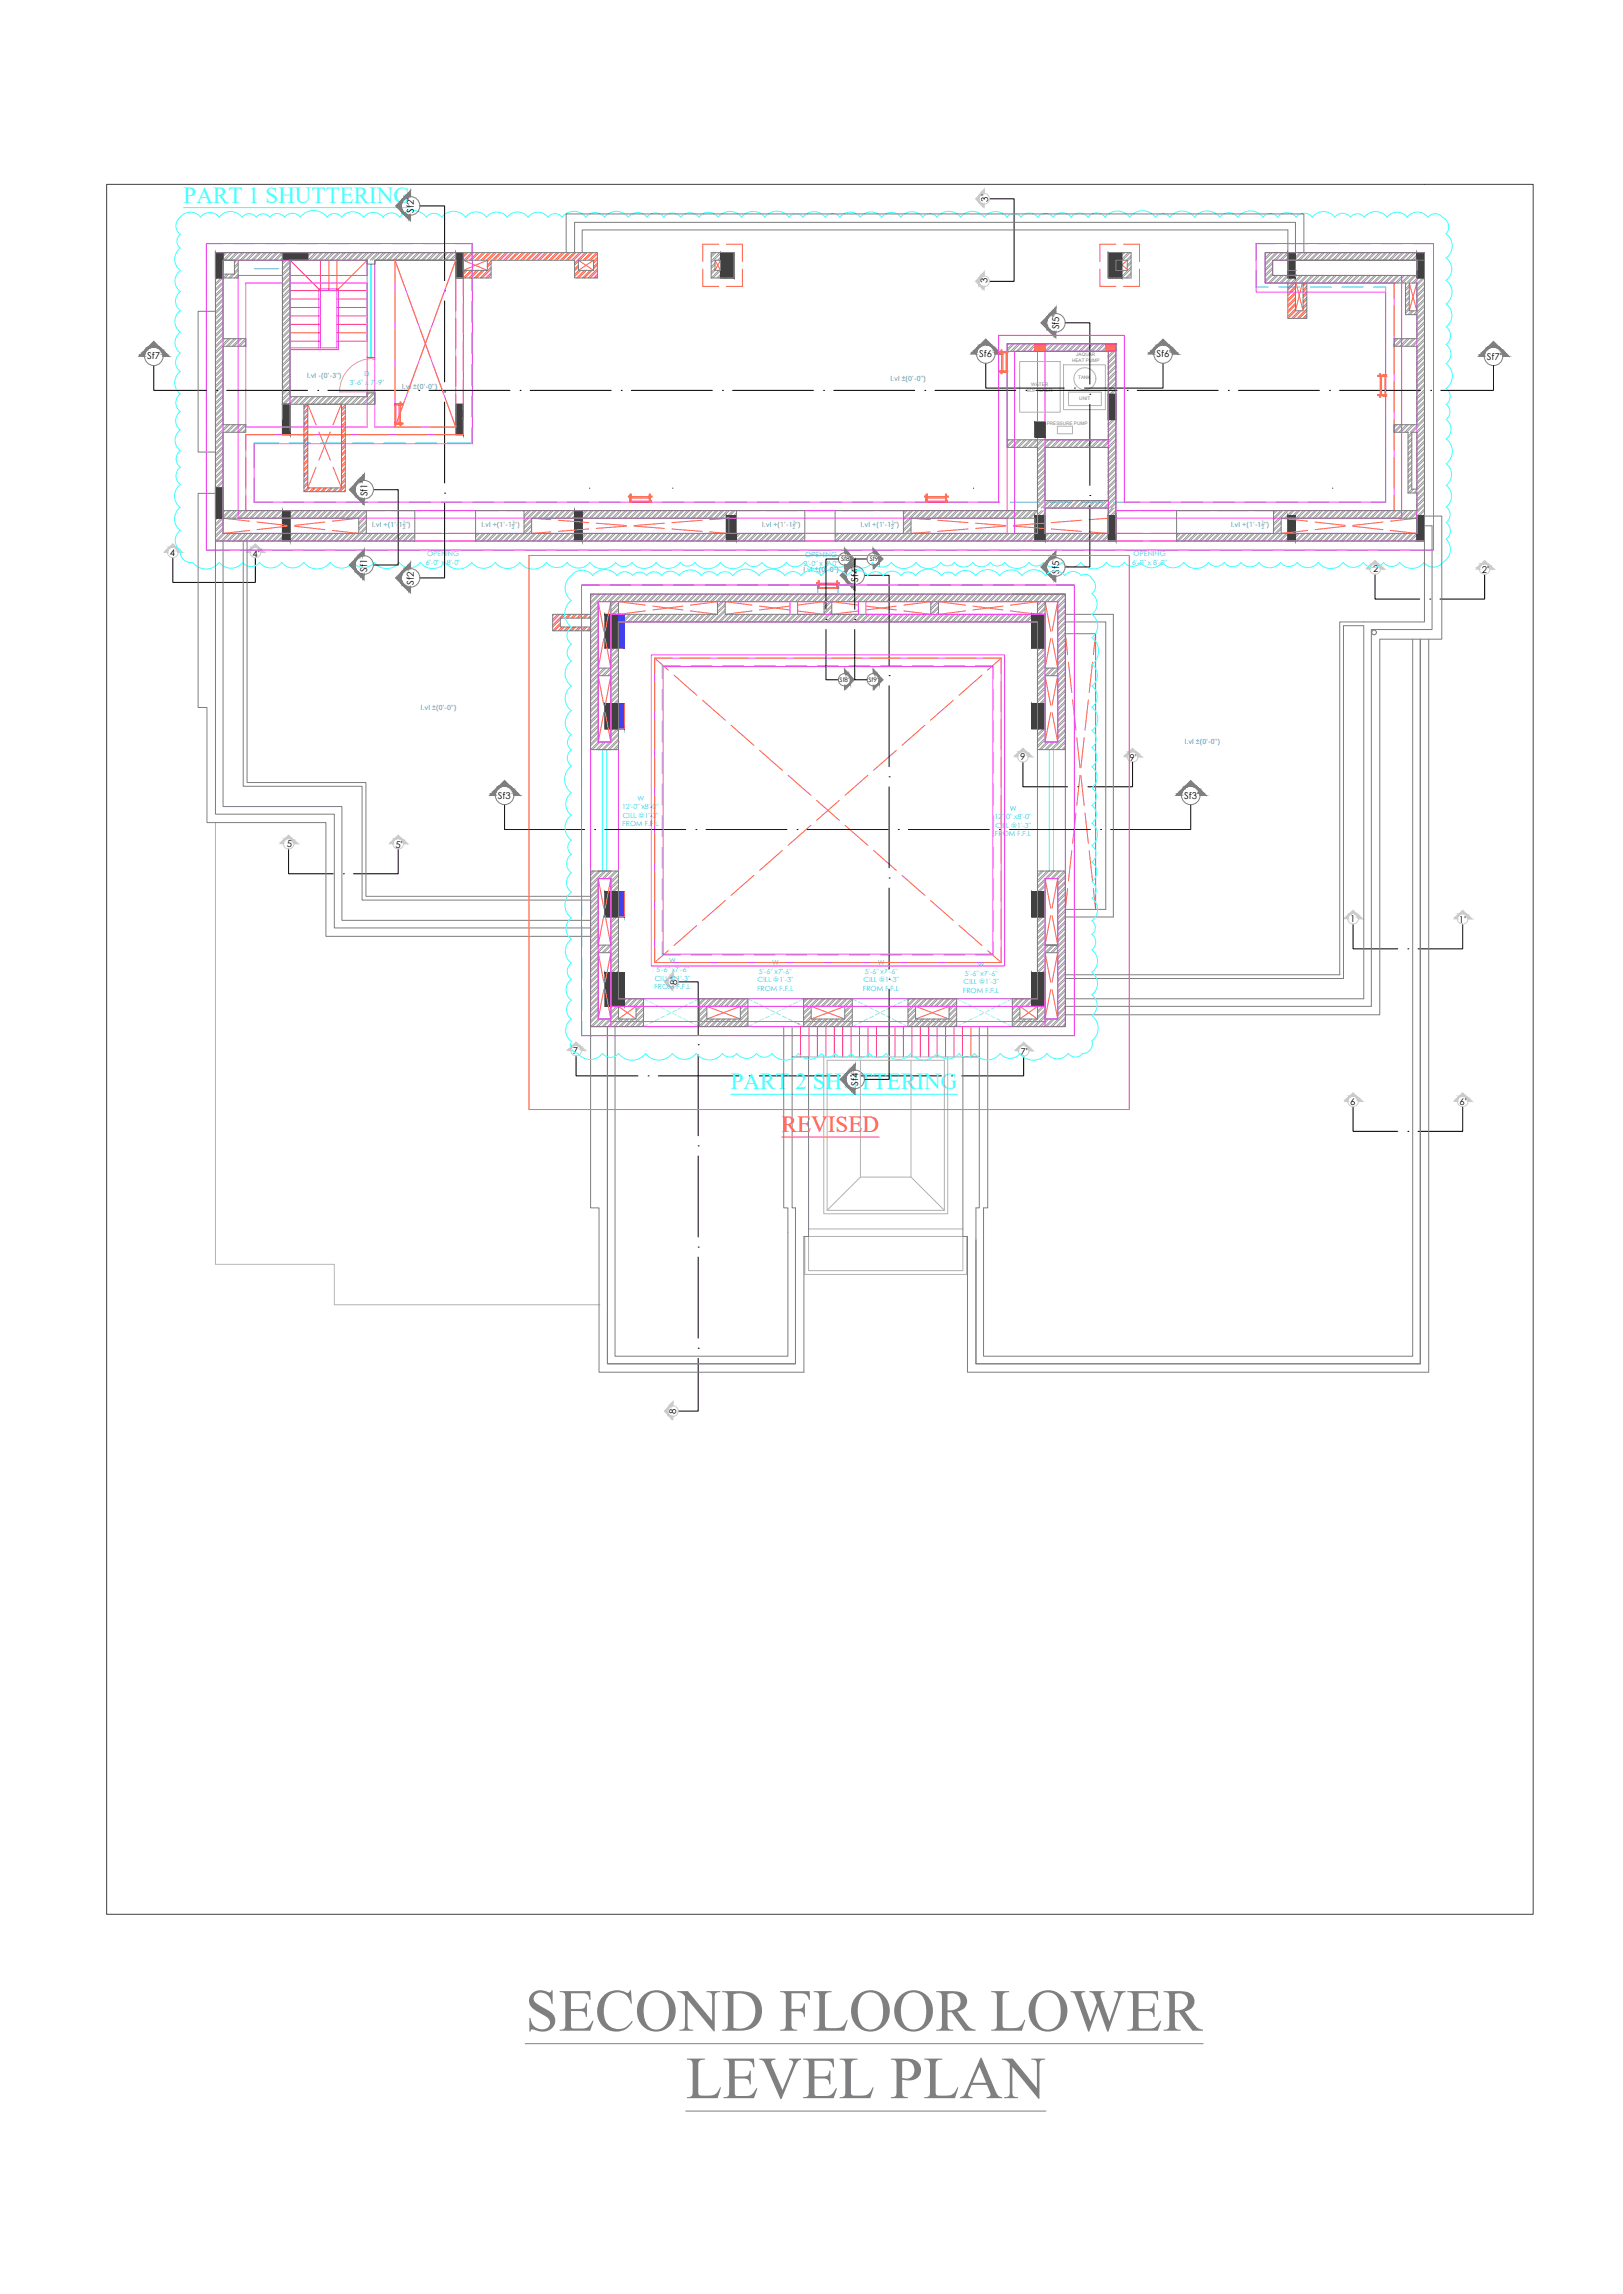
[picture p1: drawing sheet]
<svg xmlns="http://www.w3.org/2000/svg" width="841mm" height="1189mm" viewBox="0 0 841 1189" stroke-linecap="round" stroke-linejoin="round" font-family="sans-serif">
<defs><g id="words">
<g font-size="31" fill="#7f7f7f">
<text x="272" y="1052">SECOND FLOOR LOWER</text>
<text x="355" y="1087">LEVEL PLAN</text>
</g>
<g font-size="11.9" fill="#40ffff">
<text x="95" y="105">PART 1 SHUTTERING</text>
<text x="379" y="565">PART 2 SHUTTERING</text>
</g>
<text font-size="11.9" fill="#ff4040" x="405" y="587">REVISED</text>
<g font-size="4.9">
<text x="512" y="104" transform="rotate(-90 512 104)">3'</text>
<text x="214" y="110" transform="rotate(-90 214 110)">Sf2'</text>
<text x="512" y="147" transform="rotate(-90 512 147)">3</text>
<text x="549" y="171" transform="rotate(-90 549 171)">Sf5'</text>
<text x="507" y="185">Sf6</text>
<text x="599" y="185">Sf6'</text>
<text x="76" y="186">Sf7</text>
<text x="770" y="186">Sf7'</text>
<text x="190" y="257" transform="rotate(-90 190 257)">Sf1'</text>
<text x="88" y="288">4</text>
<text x="131" y="288">4'</text>
<text x="190" y="296" transform="rotate(-90 190 296)">Sf1</text>
<text x="549" y="297" transform="rotate(-90 549 297)">Sf5</text>
<text x="712" y="297">2</text>
<text x="768" y="297">2'</text>
<text x="214" y="303" transform="rotate(-90 214 303)">Sf2</text>
<text x="445" y="302" transform="rotate(-90 445 302)">Sf4'</text>
<text x="529" y="394">9</text>
<text x="585" y="394">9'</text>
<text x="258" y="414">Sf3</text>
<text x="614" y="414">Sf3'</text>
<text x="149" y="439">5</text>
<text x="205" y="439">5'</text>
<text x="700" y="478">1</text>
<text x="756" y="478">1'</text>
<text x="351" y="510" transform="rotate(-90 351 510)">8'</text>
<text x="297" y="546">7</text>
<text x="529" y="547">7'</text>
<text x="445" y="563" transform="rotate(-90 445 563)">Sf4</text>
<text x="700" y="573">6</text>
<text x="756" y="573">6'</text>
<text x="350" y="733" transform="rotate(-90 350 733)">8</text>
</g>
<g font-size="3.6" fill="#85cab9">
<text x="159" y="196">l.vl -(0'-3&quot;)</text>
<text x="461" y="198">l.vl ±(0'-0&quot;)</text>
<text x="208" y="202">l.vl ±(0'-0&quot;)</text>
<text x="193" y="273">l.vl +(1'-1 &quot;)</text>
<text x="249" y="273">l.vl +(1'-1 &quot;)</text>
<text x="395" y="273">l.vl +(1'-1 &quot;)</text>
<text x="446" y="273">l.vl +(1'-1 &quot;)</text>
<text x="638" y="273">l.vl +(1'-1 &quot;)</text>
<text x="416" y="297">l.vl ±(0'-0&quot;)</text>
<text x="218" y="368">l.vl ±(0'-0&quot;)</text>
<text x="614" y="385">l.vl ±(0'-0&quot;)</text>
</g>
<g font-size="3.6" fill="#40bce6">
<text x="189" y="195">D</text>
<text x="181" y="199">3'-6&quot; x 7'-9&quot;</text>
<text x="221" y="293">6'-0&quot; x 8'-0&quot;</text>
<text x="221" y="288">OPENING</text>
<text x="417" y="293">3'-0&quot; x 8'-0&quot;</text>
<text x="417" y="289">OPENING</text>
<text x="587" y="293">6'-0&quot; x 8'-0&quot;</text>
<text x="587" y="288">OPENING</text>
<text x="322" y="419">12'-0&quot; x8'-0&quot;</text>
<text x="330" y="415">W</text>
<text x="323" y="424">CILL @1'-3&quot;</text>
<text x="515" y="425">12'-0&quot; x8'-0&quot;</text>
<text x="523" y="420">W</text>
<text x="323" y="428">FROM F.F.L</text>
<text x="516" y="429">CILL @1'-3&quot;</text>
<text x="516" y="433">FROM F.F.L</text>
<text x="340" y="504">5'-6&quot; x7'-6&quot;</text>
<text x="347" y="499">W</text>
<text x="400" y="500">W</text>
<text x="455" y="500">W</text>
<text x="507" y="501">W</text>
<text x="339" y="508">CILL @1'-3&quot;</text>
<text x="393" y="509">CILL @1'-3&quot;</text>
<text x="393" y="505">5'-6&quot; x7'-6&quot;</text>
<text x="447" y="509">CILL @1'-3&quot;</text>
<text x="448" y="505">5'-6&quot; x7'-6&quot;</text>
<text x="500" y="506">5'-6&quot; x7'-6&quot;</text>
<text x="339" y="513">FROM F.F.L</text>
<text x="392" y="513">FROM F.F.L</text>
<text x="447" y="513">FROM F.F.L</text>
<text x="499" y="515">FROM F.F.L</text>
<text x="499" y="510">CILL @1'-3&quot;</text>
</g>
<g font-size="3.2">
<text x="436" y="291">Sf8</text>
<text x="451" y="291">Sf9</text>
<text x="435" y="354">Sf8'</text>
<text x="450" y="354">Sf9'</text>
</g>
<g font-size="2.6" fill="#85cab9">
<text x="209" y="274">2</text>
<text x="209" y="272">1</text>
<text x="265" y="274">2</text>
<text x="265" y="272">1</text>
<text x="411" y="274">2</text>
<text x="411" y="272">1</text>
<text x="462" y="274">2</text>
<text x="462" y="272">1</text>
<text x="654" y="274">2</text>
<text x="654" y="272">1</text>
</g>
<g font-size="2.4" fill="#7f7f7f">
<text x="558" y="185">JAQUAR</text>
<text x="556" y="188">HEAT PUMP</text>
<text x="559" y="197">TANK</text>
<text x="532" y="203">SOFTENER</text>
<text x="534" y="200">WATER</text>
<text x="559" y="207">UNIT</text>
<text x="542" y="220">PRESSURE PUMP</text>
</g>
</g></defs>
<!-- layer: A-SF-walls-h -->
<g fill="none" stroke="#999" stroke-width=".52">
<path d="M117 131l-1 1M118 131l-2 2M119 131l-3 4M120 131l-3 4M122 135h-1M122 131l-3 4M123 135l-2 1M123 131l-4 4M123 139l-2 2M123 136l-2 2M123 137l-2 2M125 131l-4 4"/>
<path d="M126 131l-4 4M128 131l-4 4M129 131l-4 4M131 131l-4 4M132 131l-4 4M134 131l-4 4M135 131l-4 4M137 131l-4 4M138 131l-4 4M140 131l-4 4M141 131l-4 4M143 131l-4 4"/>
<path d="M144 131l-4 4M146 131l-4 4M146 132l-3 3M146 134l-1 1M146 134v1M147 135l-1 1M148 135l-2 2M150 138l-4 4M150 139l-4 4M150 135l-4 4M150 136l-4 4M160 131l-1 1"/>
<path d="M161 131l-2 2M163 131l-4 4M164 131l-4 4M166 131l-4 4M167 131l-4 4M169 131l-4 4M170 131l-4 4M172 131l-4 4M173 131l-4 4M175 131l-4 4M176 131l-4 4M178 131l-4 4"/>
<path d="M179 131l-4 4M181 131l-4 4M182 131l-4 4M184 131l-4 4M185 131l-4 4M187 131l-4 4M188 131l-4 4M190 131l-4 4M191 131l-4 4M193 131l-4 4M194 131l-4 4M196 131l-4 4"/>
<path d="M197 131l-4 4M199 131l-4 4M200 131l-4 4M202 131l-4 4M203 131l-4 4M205 131l-4 4M206 131l-4 4M208 131l-4 4M209 131l-4 4M210 131l-3 4M211 131l-3 4M213 131l-4 4"/>
<path d="M214 131l-4 4M216 131l-4 4M217 131l-4 4M219 131l-4 4M220 131l-4 4M222 131l-4 4M223 131l-4 4M225 131l-4 4M226 131l-4 4M228 131l-4 4M229 131l-4 4M231 131l-4 4"/>
<path d="M232 131l-4 4M234 131l-4 4M235 131l-4 4M236 132l-3 3M236 135h.1M236 133l-2 2M370 131l-1 1M371 136l-2 2M371 139l-2 2M371 137l-2 2M371 131l-2 2M373 131l-4 4"/>
<path d="M373 133l-1 2M373 131l-4 5M373 134v1M582 131h-1M583 131l-2 1M585 131l-4 3M586 131l-4 4M586 132l-2 3M586 135l-2 2M586 138l-5 5M586 133l-2 2M586 136l-2 2"/>
<path d="M586 139l-5 5M656 131v1M658 131l-2 3M659 131l-3 4M659 136l-3 3M659 138l-3 4M659 137l-3 3M659 139l-3 4M661 131l-5 6M662 131l-6 6M664 131l-4 4M665 131l-4 4"/>
<path d="M667 131l-4 4M667 134l-1 1M667 132l-3 3M667 135h.1M668 135h-1M670 135l-3 2M671 135l-4 3M671 136l-4 4M671 139l-1 1M671 137l-3 3M672 131h-1M674 131l-3 2"/>
<path d="M675 131l-4 3M677 131l-4 4M678 131l-4 4M679 131l-3 4M680 131l-3 4M682 131l-4 4M683 131l-4 4M685 131l-4 4M686 131l-4 4M688 131l-4 4M689 131l-4 4M691 131l-4 4"/>
<path d="M692 131l-4 4M694 131l-4 4M695 131l-4 4M697 131l-4 4M698 131l-4 4M700 131l-4 4M701 131l-4 4M703 131l-4 4M704 131l-4 4M706 131l-4 4M707 131l-4 4M709 131l-4 4"/>
<path d="M710 131l-4 4M712 131l-4 4M713 131l-4 4M715 131l-4 4M716 131l-4 4M718 131l-4 4M719 131l-4 4M721 131l-4 4M722 131l-4 4M724 131l-4 4M725 131l-4 4M727 131l-4 4"/>
<path d="M728 131l-4 4M730 131l-4 4M730 131l-3 4M732 131l-4 4M733 131l-3 4M734 132l-3 3M734 133l-2 2M113 144l-1 1M114 144l-2 3M115 144l-3 4M116 146l-4 4M116 149l-4 4"/>
<path d="M116 152l-4 4M116 155l-4 4M116 158l-4 4M116 147l-4 4M116 150l-4 4M116 153l-4 4M116 156l-4 4M116 159l-4 4M116 142h.1M118 142l-2 2M119 142l-2 2M120 142l-1 2"/>
<path d="M123 140l-4 4M123 142l-2 2M123 143l-1 1M150 141l-4 4M150 154l-4 4M150 144l-4 4M150 147l-4 4M150 150l-4 4M150 153l-4 4M150 156l-4 4M150 158l-4 4M150 142l-4 4"/>
<path d="M150 145l-4 4M150 148l-4 4M150 151l-4 4M150 157l-4 3M150 159l-4 4M371 140l-2 2M372 140l-3 4M373 142l-2 2M373 140l-4 4M373 143l-1 1M581 140h.1M582 140l-1 1"/>
<path d="M586 141l-3 3M586 142l-2 2M659 141l-3 4M659 142l-3 4M661 143l-4 4M662 143l-4 4M664 143l-4 4M665 143l-4 4M667 143l-4 4M667 143l-3 4M669 144l-3 3M670 144l-3 3"/>
<path d="M671 140h.1M671 142h.1M671 144l-2 3M672 143h-1M674 143l-4 4M675 143l-4 3M677 143l-4 4M678 143l-4 4M680 143l-4 4M681 143l-4 4M683 143l-4 4M684 143l-4 4"/>
<path d="M686 143l-4 4M687 143l-4 4M689 143l-4 4M690 143l-4 4M692 143l-4 4M693 143l-4 4M695 143l-4 4M696 143l-4 4M697 143l-3 4M698 143l-4 4M700 143l-4 4M701 143l-4 4"/>
<path d="M703 143l-4 4M704 143l-4 4M706 143l-4 4M707 143l-4 4M709 143l-4 4M710 143l-4 4M712 143l-4 4M713 143l-4 4M715 143l-4 4M716 143l-4 4M718 143l-4 4M719 143l-4 4"/>
<path d="M721 143l-4 4M722 143l-4 4M724 143l-4 4M725 143l-4 4M727 143l-4 4M728 143l-4 4M728 147h.1M729 147l-1 1M730 143l-4 4M730 148l-2 2M730 154l-2 2M730 159l-2 2"/>
<path d="M730 155l-2 2M730 151l-2 2M730 157l-2 1M730 149l-2 2M730 152l-2 2M730 157l-2 2M731 143l-4 4M733 143l-4 4M734 143l-4 4M734 144h.1M734 144l-2 3M734 145l-1 2"/>
<path d="M735 144l-1 1M737 144l-3 3M738 150l-4 4M738 156l-4 4M738 146l-4 4M738 149l-4 4M738 152l-4 4M738 155l-4 4M738 158l-4 4M738 144l-4 4M738 147l-4 4M738 153l-4 4"/>
<path d="M738 159l-4 4M116 165l-4 3M116 161l-4 4M116 164l-4 4M116 167l-4 3M116 169l-4 4M116 172l-4 4M116 175l-4 4M116 162l-4 4M116 168l-4 3M116 170l-4 4M116 173l-4 4"/>
<path d="M116 176l-4 4M118 176l-6 6M119 176l-7 7M121 176l-4 3M122 176l-4 3M124 176l-4 3M125 176l-4 3M127 176l-4 3M127 178l-1 1M127 176l-3 3M127 179h.1M150 164l-4 4"/>
<path d="M150 170l-4 4M150 168l-4 4M150 161l-4 4M150 167l-4 4M150 173l-4 4M150 176l-4 4M150 179l-4 4M150 162l-4 4M150 165l-4 4M150 171l-4 4M150 174l-4 4M150 177l-4 4"/>
<path d="M523 178l-1 1M525 178l-3 3M526 178l-4 4M528 178l-4 4M529 178l-4 4M531 178l-4 4M532 178l-4 4M533 178l-3 4M534 178l-3 4M536 178l-3 4M536 179l-3 3M542 178v1"/>
<path d="M543 178l-1 2M545 178l-3 4M546 178l-4 4M548 178l-4 4M549 178l-4 4M551 178l-4 4M552 178l-4 4M554 178l-4 4M555 178l-4 4M557 178l-4 4M558 178l-4 4M560 178l-4 4"/>
<path d="M561 178l-4 4M563 178l-4 4M564 178l-4 4M566 178l-4 4M567 178l-4 4M569 178l-4 4M570 178l-4 4M572 178l-4 4M573 178l-4 4M573 180l-2 2M578 179h.1M723 176h-1"/>
<path d="M724 176l-2 1M726 176l-4 3M727 176l-4 3M729 176l-4 3M730 176l-4 3M730 160l-2 2M732 161l-2 2M732 176l-4 3M733 161l-2 2M733 176l-4 3M734 161l-1 2M734 162v1"/>
<path d="M738 165l-4 4M738 171l-4 3M738 161l-4 4M738 164l-4 4M738 167l-4 4M738 170l-4 4M738 173l-7 6M738 175l-4 4M738 178l-4 4M738 162l-4 4M738 168l-4 4M738 173l-6 6"/>
<path d="M738 176l-4 4M738 179l-4 4M116 181l-4 4M116 184l-4 4M116 187l-4 4M116 190l-4 4M116 193l-4 4M116 196l-4 4M116 199l-4 4M116 182l-4 4M116 185l-4 4M116 188l-4 4"/>
<path d="M116 191l-4 4M116 194l-4 4M116 197l-4 4M116 200l-4 4M150 185l-4 4M150 200l-4 4M150 183l-4 4M150 198l-4 4M150 182l-4 4M150 188l-4 4M150 191l-4 4M150 194l-4 4"/>
<path d="M150 197l-4 4M150 180l-4 4M150 186l-4 4M150 189l-4 4M150 192l-4 4M150 195l-4 4M536 181l-1 1M573 181l-1 1M575 182h-1M577 182l-3 2M578 182l-4 3M578 181h.1"/>
<path d="M578 192l-4 4M578 198l-4 4M578 196l-4 4M578 180v1M578 183l-4 4M578 186l-4 4M578 189l-4 4M578 195l-4 4M578 184l-4 4M578 187l-4 4M578 190l-4 4M578 193l-4 4"/>
<path d="M578 199l-4 4M738 200l-4 4M738 181l-4 4M738 184l-4 4M738 187l-4 4M738 190l-4 4M738 193l-4 4M738 196l-4 4M738 199l-4 4M738 182l-4 4M738 185l-4 4M738 188l-4 4"/>
<path d="M738 191l-4 4M738 194l-4 4M738 197l-4 4M116 202l-4 4M116 205l-4 4M116 208l-4 4M116 211l-4 4M116 214l-4 4M116 217l-4 3M116 219l-4 4M116 203l-4 4M116 206l-4 4"/>
<path d="M116 209l-4 4M116 212l-4 4M116 215l-4 4M116 218l-4 3M150 203l-4 4M150 206l-4 4M150 201l-4 4M150 204l-4 4M151 206l-4 4M153 206l-4 4M154 206l-4 4M156 206l-4 4"/>
<path d="M157 206l-4 4M159 206l-4 4M160 206l-4 4M162 206l-4 4M163 206l-4 4M165 206l-4 4M166 206l-4 4M168 206l-4 4M169 206l-4 4M171 206l-4 4M172 206l-4 4M174 206l-4 4"/>
<path d="M175 206l-4 4M177 206l-4 4M178 206l-4 4M180 206l-4 4M181 206l-4 4M183 206l-4 4M184 206l-4 4M186 206l-4 4M187 206l-4 4M189 206l-4 4M190 206l-4 4M191 204h-1"/>
<path d="M191 204l-1 1M193 204l-5 6M194 204l-5 6M194 206l-3 4M194 209l-1 1M194 207l-3 3M574 205h.1M574 208h.1M574 211h.1M574 214h.1M574 217h.1M574 206h.1"/>
<path d="M574 209h.1M574 212h.1M574 215h.1M575 217l-1 1M577 217l-3 3M578 217l-4 4M578 220l-4 4M578 201l-3 3M578 204h.1M578 219l-4 4M578 202l-2 2M738 202l-4 4"/>
<path d="M738 205l-4 4M738 208l-4 4M738 211l-4 4M738 214l-4 4M738 217l-7 7M738 220l-4 4M738 203l-4 4M738 206l-4 4M738 209l-4 4M738 212l-4 4M738 215l-4 4M738 218l-6 6"/>
<path d="M116 225l-4 4M116 228l-4 4M116 231l-4 4M116 234l-4 4M116 237l-4 4M116 226l-4 4M116 229l-4 4M116 232l-4 4M116 235l-4 4M116 238l-4 4M116 220l-4 4M118 220l-6 6"/>
<path d="M119 220l-7 7M121 220l-4 4M122 220l-4 4M124 220l-4 4M125 220l-4 4M127 220l-4 4M127 222l-1 2M127 220l-3 4M127 223v1M522 228h.1M523 228l-1 1M525 228l-3 3"/>
<path d="M526 228l-4 4M528 228l-4 4M529 228l-4 4M531 228l-4 4M532 228l-4 4M534 228l-4 4M535 228l-4 4M537 228l-4 4M538 228l-4 4M540 228l-4 4M541 228l-4 4M542 233l-4 4"/>
<path d="M542 232l-4 4M542 235l-4 4M542 238l-4 4M542 236l-4 4M542 239l-4 4M543 228l-5 5M544 228l-6 6M545 228l-3 4M546 228l-3 4M548 228l-3 4M549 228l-4 4M551 228l-4 4"/>
<path d="M552 228l-4 4M554 228l-4 4M555 228l-4 4M557 228l-4 4M558 228l-4 4M560 228l-4 4M561 228l-4 4M563 228l-4 4M564 228l-4 4M566 228l-4 4M567 228l-4 4M569 228l-4 4"/>
<path d="M570 228l-4 4M572 228l-4 4M573 228l-4 4M578 236l-4 4M578 226l-6 6M578 222l-4 4M578 225l-7 7M578 228l-4 4M578 231l-4 3M578 233l-4 4M578 239l-4 4M578 223l-4 4"/>
<path d="M578 229l-4 3M578 231l-4 4M578 234l-4 4M578 237l-4 4M723 220l-1 1M724 220l-2 2M726 220l-4 4M727 220l-4 4M729 220l-4 4M730 220l-4 4M732 220l-4 4M733 220l-4 4"/>
<path d="M738 224l-4 3M738 229l-4 4M738 235l-4 4M738 223l-4 3M738 225l-4 4M738 228l-4 4M738 231l-4 4M738 234l-4 4M738 237l-4 4M738 221l-4 3M738 226l-4 4M738 232l-4 4"/>
<path d="M738 238l-4 4M116 253h.1M116 240l-4 4M116 243l-4 4M116 246l-4 4M116 249l-4 4M116 252l-1 1M116 241l-4 4M116 244l-4 4M116 247l-4 4M116 250l-3 3M542 244l-4 4"/>
<path d="M542 242l-4 4M542 256l-4 4M542 241l-4 4M542 247l-4 4M542 250l-4 3M542 253l-4 3M542 255l-4 4M542 258l-4 4M542 245l-4 4M542 248l-4 4M542 251l-4 3M542 253l-4 4"/>
<path d="M542 259l-4 4M543 259l-3 4M544 259l-3 4M546 259l-4 4M547 259l-4 4M549 259l-4 4M550 259l-4 4M552 259l-4 4M553 259l-4 4M555 259l-4 4M556 259l-4 4M558 259l-4 4"/>
<path d="M559 259l-4 4M561 259l-4 4M562 259l-4 4M564 259l-4 4M565 259l-4 4M567 259l-4 4M568 259l-4 4M570 259l-4 4M571 259l-4 4M573 259l-4 4M574 259l-4 4M578 242l-4 4"/>
<path d="M578 251l-4 4M578 249l-4 4M578 255l-4 4M578 245l-4 4M578 248l-4 4M578 254l-4 4M578 257l-6 6M578 260l-3 3M578 240l-4 4M578 243l-4 4M578 246l-4 4M578 252l-4 4"/>
<path d="M578 258l-5 5M738 250l-4 4M738 253l-4 4M738 259l-4 4M738 240l-4 4M738 243l-4 4M738 246l-4 4M738 249l-4 4M738 252l-4 4M738 255l-4 4M738 258l-4 4M738 241l-4 4"/>
<path d="M738 244l-4 4M738 247l-4 4M738 256l-4 4M112 269h.1M113 269l-1 1M115 269l-3 3M116 265h.1M116 271l-4 3M116 274l-4 3M116 276l-4 4M116 272l-4 3M116 274l-4 4"/>
<path d="M117 265l-1 1M117 276l-4 4M119 276l-4 4M119 265l-3 3M119 276l-3 4M120 265l-8 8M121 265l-3 4M121 276l-3 4M122 265l-3 4M122 276l-3 4M124 276l-4 4M124 265l-4 4"/>
<path d="M125 276l-4 4M125 265l-4 4M127 265l-4 4M127 276l-4 4M128 265l-4 4M128 276l-4 4M130 276l-4 4M130 265l-4 4M131 276l-4 4M131 265l-4 4M133 265l-4 4M133 276l-4 4"/>
<path d="M134 265l-4 4M134 276l-4 4M136 276l-4 4M136 265l-4 4M137 276l-4 4M137 265l-4 4M139 265l-4 4M139 276l-4 4M140 265l-4 4M140 276l-4 4M142 276l-4 4M142 265l-4 4"/>
<path d="M143 276l-4 4M143 265l-4 4M145 265l-4 4M145 276l-4 4M146 265l-4 4M146 276l-4 4M146 266l-2 3M146 278l-2 2M146 267l-1 2M146 279l-1 1M151 265h-1M151 276l-1 1"/>
<path d="M152 265l-2 1M152 276l-2 2M154 276l-4 4M154 265l-4 3M155 276l-4 4M155 265l-4 4M157 265l-4 4M157 276l-4 4M158 265l-4 4M158 276l-4 4M160 276l-4 4M160 265l-4 4"/>
<path d="M161 276l-4 4M161 265l-4 4M163 265l-4 4M163 276l-4 4M164 265l-4 4M164 276l-4 4M166 276l-4 4M166 265l-4 4M167 276l-4 4M167 265l-4 4M169 265l-4 4M169 276l-4 4"/>
<path d="M170 276l-4 4M170 265l-4 4M171 276l-3 4M172 265l-4 4M172 276l-3 4M172 265l-3 4M174 265l-4 4M174 276l-4 4M175 276l-4 4M175 265l-3 4M177 276l-4 4M177 265l-4 4"/>
<path d="M178 276l-4 4M178 265l-4 4M180 265l-4 4M180 276l-4 4M181 276l-4 4M181 265l-4 4M183 276l-4 4M183 265l-4 4M184 276l-4 4M184 265l-4 4M186 265l-4 4M187 265l-4 4"/>
<path d="M189 265l-4 4M190 267l-4 4M190 270l-4 4M190 273l-8 7M190 276l-5 4M190 265l-4 4M190 268l-4 4M190 271l-4 4M190 274l-7 6M190 276l-4 4M192 276l-4 4M193 276l-4 4"/>
<path d="M195 276l-4 4M196 276l-4 4M198 276l-4 4M199 276l-4 4M201 276l-4 4M202 276l-4 4M204 276l-4 4M205 276l-4 4M207 276l-4 4M208 276l-4 4M210 276l-4 4M211 276l-4 4"/>
<path d="M213 276l-4 4M214 276l-4 4M215 277l-3 3M215 278l-2 2M247 276l-1 1M248 276l-2 2M250 276l-4 4M251 276l-4 4M253 276l-4 4M254 276l-4 4M256 276l-4 4M257 276l-4 4"/>
<path d="M259 276l-4 4M260 276l-4 4M262 276l-4 4M263 276l-4 4M265 276l-4 4M266 276l-4 4M268 276l-4 4M269 276l-4 4M271 276l-4 4M272 265h.1M274 265l-2 2M275 265l-3 3"/>
<path d="M275 269l-3 4M275 272l-3 4M275 275l-5 5M275 270l-3 4M275 273l-7 7M275 276l-4 4M277 276l-4 4M277 265l-5 5M278 276l-4 4M278 265l-6 6M280 276l-4 4M280 265l-4 4"/>
<path d="M281 265l-4 4M281 276l-4 4M283 276l-4 4M283 265l-4 4M284 276l-4 4M284 265l-4 4M286 265l-4 4M286 276l-4 4M287 265l-4 4M287 276l-4 4M289 276l-4 4M289 265l-4 4"/>
<path d="M290 276l-4 4M290 265l-4 4M292 265l-4 4M292 276l-4 4M293 265l-4 4M293 276l-4 4M294 276l-3 4M295 265l-4 4M295 276l-3 4M296 265l-4 4M297 265l-3 4M297 276l-3 4"/>
<path d="M298 267l-2 2M298 279l-2 1M298 265l-4 4M298 268l-1 1M298 277l-4 3M303 265l-1 1M303 276l-1 2M304 265l-2 2M304 276l-2 3M306 276l-4 4M306 265l-4 4M307 276l-4 4"/>
<path d="M307 265l-4 4M309 265l-4 4M309 276l-4 4M310 265l-4 4M310 276l-4 4M312 276l-4 4M312 265l-4 4M313 276l-4 4M313 265l-4 4M315 265l-4 4M315 276l-4 4M316 265l-4 4"/>
<path d="M316 276l-4 4M318 276l-4 4M318 265l-4 4M319 276l-4 4M319 265l-4 4M321 265l-4 4M321 276l-4 4M322 265l-4 4M322 276l-4 4M324 276l-4 4M324 265l-4 4M325 276l-4 4"/>
<path d="M325 265l-4 4M327 265l-4 4M327 276l-4 4M328 265l-4 4M328 276l-4 4M330 276l-4 4M330 265l-4 4M331 276l-4 4M331 265l-4 4M333 265l-4 4M333 276l-4 4M334 265l-4 4"/>
<path d="M334 276l-4 4M336 276l-4 4M336 265l-4 4M337 276l-4 4M337 265l-4 4M339 276l-4 4M339 265l-4 4M340 265l-4 4M340 276l-4 4M342 276l-4 4M342 265l-4 4M343 276l-4 4"/>
<path d="M343 265l-4 4M345 276l-4 4M345 265l-4 4M345 276l-3 4M345 265l-3 4M347 276l-3 4M347 265l-3 4M348 276l-3 4M348 265l-3 4M350 265l-4 4M350 276l-4 4M351 276l-4 4"/>
<path d="M351 265l-4 4M353 276l-4 4M353 265l-4 4M354 276l-4 4M354 265l-4 4M356 265l-4 4M356 276l-4 4M357 276l-4 4M357 265l-4 4M359 276l-4 4M359 265l-4 4M360 276l-4 4"/>
<path d="M360 265l-4 4M362 276l-4 4M362 265l-4 4M363 276l-4 4M363 265l-4 4M365 276l-4 4M365 265l-4 4M366 276l-4 4M366 265l-4 4M368 265l-4 4M368 276l-4 4M369 276l-4 4"/>
<path d="M369 265l-4 4M371 276l-4 4M371 265l-4 4M372 276l-4 4M372 265l-4 4M374 276l-4 4M374 265l-4 4M375 276l-4 4M375 265l-4 4M376 280h.1M376 278l-2 2M376 268v1"/>
<path d="M376 277l-3 3M377 265l-4 4M378 265l-4 4M380 265l-3 2M381 265l-3 2M382 266l-2 1M382 267h-1M383 276l-1 1M384 276l-2 2M386 276l-4 4M387 276l-4 4M389 276l-4 4"/>
<path d="M389 276l-3 4M391 276l-3 4M392 276l-3 4M394 276l-4 4M395 276l-4 4M397 276l-4 4M398 276l-4 4M400 276l-4 4M401 276l-4 4M403 276l-4 4M404 276l-4 4M406 276l-4 4"/>
<path d="M407 276l-4 4M409 276l-4 4M410 276l-4 4M412 276l-4 4M413 276l-4 4M415 276l-4 4M416 276l-4 4M417 277l-3 3M417 278l-2 2M434 276l-1 1M435 276l-2 2M437 276l-4 4"/>
<path d="M438 276l-4 4M440 276l-4 4M441 276l-4 4M443 276l-4 4M444 276l-4 4M446 276l-4 4M447 276l-4 4M448 276l-3 4M449 276l-4 4M451 276l-4 4M452 276l-4 4M454 276l-4 4"/>
<path d="M455 276l-4 4M457 276l-4 4M458 276l-4 4M460 276l-4 4M461 276l-4 4M463 276l-4 4M464 276l-4 4M466 276l-4 4M467 276l-4 4M469 265l-1 1M470 265l-2 2M472 265l-4 4"/>
<path d="M472 273l-7 7M472 270l-4 4M472 276l-4 4M472 271l-4 4M472 274l-6 6M473 276l-4 4M473 265l-5 4M475 276l-4 4M475 265l-7 6M476 265l-8 7M476 276l-4 4M478 276l-4 4"/>
<path d="M478 265l-4 4M479 276l-4 4M479 265l-4 4M481 265l-4 4M481 276l-4 4M482 265l-4 4M482 276l-4 4M484 276l-4 4M484 265l-4 4M485 276l-4 4M485 265l-4 4M487 265l-4 4"/>
<path d="M487 276l-4 4M488 276l-4 4M488 265l-4 4M490 276l-4 4M490 265l-4 4M491 276l-4 4M491 265l-4 4M493 276l-4 4M493 265l-4 4M494 276l-4 4M494 265l-4 4M496 276l-4 4"/>
<path d="M496 265l-4 4M496 276l-3 4M497 265l-4 4M498 265l-3 4M498 276l-3 4M499 276l-3 4M500 265l-4 4M501 276l-4 4M501 265l-3 4M502 276l-4 4M502 265l-4 4M504 276l-4 4"/>
<path d="M504 265l-4 4M505 276l-4 4M505 265l-4 4M507 276l-4 4M507 265l-4 4M508 276l-4 4M508 265l-4 4M510 276l-4 4M510 265l-4 4M511 276l-4 4M511 265l-4 4M513 276l-4 4"/>
<path d="M513 265l-4 4M514 276l-4 4M514 265l-4 4M516 276l-4 4M516 265l-4 4M517 276l-4 4M517 265l-4 4M519 276l-4 4M519 265l-4 4M520 265l-4 4M520 276l-4 4M522 276l-4 4"/>
<path d="M522 265l-4 4M523 276l-4 4M523 265l-4 4M525 276l-4 4M525 265l-4 4M526 265l-4 4M526 276l-4 4M528 276l-4 4M528 265l-4 4M529 276l-4 4M529 265l-4 4M531 276l-4 4"/>
<path d="M531 265l-4 4M532 265l-4 4M532 276l-4 4M534 276l-4 4M534 265l-4 4M535 276l-4 4M535 265l-4 4M536 280h.1M536 268v1M536 277l-3 3M536 278l-2 2M537 265l-4 4"/>
<path d="M538 265l-4 4M540 265l-3 2M541 265l-3 2M542 266l-2 1M542 267h-1M543 276l-1 1M543 276l-1 2M545 276l-3 4M546 276l-3 4M548 276l-4 4M549 276l-4 4M551 276l-4 4"/>
<path d="M552 276l-4 4M554 276l-4 4M555 276l-4 4M557 276l-4 4M558 276l-4 4M560 276l-4 4M561 276l-4 4M563 276l-4 4M564 276l-4 4M566 276l-4 4M567 276l-4 4M569 276l-4 4"/>
<path d="M570 276l-4 4M572 276l-4 4M573 276l-4 4M574 277l-3 3M574 280h.1M574 278l-2 2M574 263h.1M576 263l-2 2M577 263l-3 3M578 264l-3 3M578 265l-2 2M578 263h.1"/>
<path d="M578 261l-2 2M611 276l-1 1M612 276l-2 2M614 276l-4 4M615 276l-4 4M617 276l-4 4M618 276l-4 4M620 276l-4 4M620 276l-3 4M622 276l-3 4M623 276l-3 4M625 276l-4 4"/>
<path d="M626 276l-4 4M628 276l-4 4M629 276l-4 4M631 276l-4 4M632 276l-4 4M634 276l-4 4M635 276l-4 4M637 276l-4 4M638 276l-4 4M640 276l-4 4M641 276l-4 4M643 276l-4 4"/>
<path d="M644 276l-4 4M646 276l-4 4M647 276l-4 4M649 276l-4 4M650 276l-4 4M652 276l-4 4M653 276l-4 4M655 276l-4 4M656 276l-4 4M658 276l-4 4M659 276l-4 4M661 265h-1"/>
<path d="M662 265l-2 1M664 265l-4 3M664 270l-4 4M664 273l-7 7M664 276l-4 4M664 271l-4 4M664 274l-6 6M665 276l-4 4M665 265l-5 4M667 276l-4 4M667 265l-7 6M667 279l-1 1"/>
<path d="M667 268v1M667 277l-3 3M667 280h.1M668 265l-8 7M670 265l-4 4M671 265l-3 2M672 276l-1 1M673 265l-3 2M673 276l-2 2M673 265l-2 2M675 276l-4 4M675 265l-3 4"/>
<path d="M676 276l-4 4M676 265l-4 4M678 276l-4 4M678 265l-4 4M679 276l-4 4M679 265l-4 4M681 276l-4 4M681 265l-4 4M682 276l-4 4M682 265l-4 4M684 276l-4 4M684 265l-4 4"/>
<path d="M685 276l-4 4M685 265l-4 4M687 276l-4 4M687 265l-4 4M688 276l-4 4M688 265l-4 4M690 276l-4 4M690 265l-4 4M691 276l-4 4M691 265l-4 4M693 276l-4 4M693 265l-4 4"/>
<path d="M694 276l-4 4M694 265l-4 4M696 276l-4 4M696 265l-4 4M697 276l-4 4M697 265l-4 4M699 276l-4 4M699 265l-4 4M700 276l-4 4M700 265l-4 4M702 276l-4 4M702 265l-4 4"/>
<path d="M703 276l-4 4M703 265l-4 4M705 276l-4 4M705 265l-4 4M706 276l-4 4M706 265l-4 4M708 276l-4 4M708 265l-4 4M709 276l-4 4M709 265l-4 4M711 276l-4 4M711 265l-4 4"/>
<path d="M712 276l-4 4M712 265l-4 4M714 276l-4 4M714 265l-4 4M714 276l-3 4M715 265l-4 4M716 276l-4 4M717 265l-4 4M717 276l-4 4M718 265l-4 4M719 276l-4 4M720 265l-4 4"/>
<path d="M720 276l-4 4M721 265l-4 4M722 276l-4 4M723 265l-4 4M723 276l-4 4M723 265l-3 4M725 276l-4 4M725 265l-3 4M726 276l-4 4M726 265l-3 4M728 276l-4 4M728 265l-4 4"/>
<path d="M729 276l-4 4M729 265l-4 4M731 276l-4 4M731 265l-4 4M732 276l-4 4M732 265l-4 4M734 276l-4 4M734 268l-1 1M734 279l-1 1M734 277l-3 3M738 265l-2 2M738 261l-8 8"/>
<path d="M738 264l-3 3M738 267h.1M738 262l-7 7M215 280h.1M298 280h-1M417 280h.1M734 280h.1M307 308l-1 1M308 308l-2 2M310 314l-4 4M310 317l-4 4M310 320l-4 4"/>
<path d="M310 312l-4 4M310 315l-4 4M310 318l-4 4M310 308l-4 4M311 308l-5 5M313 308l-7 7M314 308l-4 4M316 308l-4 4M317 308l-4 4M319 308l-4 4M320 308l-4 4M320 312l-3 4"/>
<path d="M320 315l-3 3M320 318h.1M320 313l-3 4M320 316l-2 2M322 308l-5 5M323 308l-6 6M324 318v1M325 308l-4 4M326 308l-4 4M326 318l-2 3M327 318l-3 4M328 308l-4 4"/>
<path d="M329 308l-4 4M329 318l-4 4M330 318l-4 4M331 308l-4 4M332 308l-4 4M332 318l-4 4M333 318l-4 4M334 308l-4 4M335 308l-4 4M335 318l-4 4M336 318l-4 4M337 308l-4 4"/>
<path d="M338 308l-4 4M338 318l-4 4M339 318l-4 4M340 308l-4 4M341 308l-4 4M341 318l-4 4M342 318l-4 4M342 308l-3 4M344 308l-4 4M344 318l-4 4M345 318l-4 4M345 308l-3 4"/>
<path d="M346 308l-4 4M347 318l-4 4M348 318l-4 4M348 308l-4 4M349 308l-4 4M350 318l-4 4M351 318l-4 4M351 308l-4 4M352 308l-4 4M353 318l-4 4M354 318l-4 4M354 308l-4 4"/>
<path d="M355 308l-4 4M356 318l-4 4M357 318l-4 4M357 308l-4 4M358 308l-4 4M358 318l-3 4M360 318l-4 4M360 308l-4 4M361 308l-4 4M361 318l-3 4M362 318l-4 4M363 308l-4 4"/>
<path d="M364 308l-4 4M364 318l-4 4M365 318l-4 4M366 308l-4 4M367 308l-4 4M367 318l-4 4M368 318l-4 4M369 308l-4 4M370 308l-4 4M370 318l-4 4M371 318l-4 4M372 308l-4 4"/>
<path d="M373 308l-4 4M375 308l-4 4M376 313l-4 4M376 316l-7 6M376 314l-4 4M376 317l-6 5M376 308l-4 4M376 318l-4 4M377 318l-4 4M378 308l-6 6M379 308l-7 7M379 318l-4 4"/>
<path d="M380 318l-4 4M381 308l-4 4M382 308l-4 4M382 318l-4 4M383 318l-4 4M384 308l-4 4M385 308l-4 4M385 318l-4 4M386 318l-4 4M387 308l-4 4M388 308l-4 4M388 318l-4 4"/>
<path d="M389 318l-4 4M390 308l-4 4M391 308l-4 4M391 318l-4 4M392 318l-4 4M393 308l-4 4M394 308l-4 4M394 318l-4 4M395 318l-4 4M395 308l-3 4M396 308l-3 4M397 318l-4 4"/>
<path d="M398 318l-4 4M398 308l-4 4M399 308l-4 4M400 318l-4 4M401 318l-4 4M401 308l-4 4M402 308l-4 4M403 318l-4 4M404 318l-4 4M404 308l-4 4M405 308l-4 4M406 318l-4 4"/>
<path d="M407 318l-4 4M407 308l-4 4M408 308l-4 4M409 318l-4 4M410 318l-4 4M410 308l-4 4M411 308l-4 4M411 318l-3 4M412 318l-3 4M413 308l-4 4M414 308l-4 4M414 318l-4 4"/>
<path d="M415 318l-4 4M416 308l-4 4M417 308l-4 4M417 318l-4 4M418 318l-4 4M419 308l-4 4M420 308l-4 4M420 318l-4 4M421 318l-4 4M422 308l-4 4M423 308l-4 4M423 318l-4 4"/>
<path d="M424 318l-4 4M425 308l-4 4M426 308l-4 4M426 318l-4 4M428 308l-4 4M429 308l-4 4M431 308l-4 4M431 314l-4 4M431 316l-6 6M431 315l-8 7M431 317l-5 5M432 308l-5 5"/>
<path d="M432 318l-4 4M433 318l-4 4M434 308l-7 7M435 308l-8 8M435 318l-4 4M436 318l-4 4M437 308l-4 4M438 308l-4 4M438 318l-4 4M439 318l-4 4M440 308l-4 4M441 308l-4 4"/>
<path d="M441 318l-4 4M442 318l-4 4M443 308l-4 4M444 308l-4 4M444 318l-4 4M445 318l-4 4M445 308l-3 4M446 308l-3 4M447 318l-4 4M448 318l-4 4M448 308l-3 4M449 308l-4 4"/>
<path d="M450 318l-4 4M451 318l-4 4M451 308l-4 4M452 308l-4 4M453 318l-4 4M454 318l-4 4M454 308l-4 4M455 308l-4 4M456 318l-4 4M457 318l-4 4M457 308l-4 4M458 308l-4 4"/>
<path d="M459 318l-4 4M460 318l-4 4M460 308l-4 4M461 308l-4 4M461 318l-3 4M462 318l-3 4M463 308l-4 4M464 308l-4 4M464 318l-3 4M465 318l-4 4M466 308l-4 4M467 308l-4 4"/>
<path d="M467 318l-4 4M468 318l-4 4M469 308l-4 4M470 308l-4 4M470 318l-4 4M471 318l-4 4M472 308l-4 4M473 308l-4 4M473 318l-4 4M474 318l-4 4M475 308l-4 4M476 308l-4 4"/>
<path d="M476 318l-4 4M477 318l-4 4M478 308l-4 4M479 308l-4 4M479 318l-4 4M480 318l-4 4M481 308l-4 4M482 308l-4 4M482 318l-4 4M484 308l-4 4M485 308l-4 4M486 314l-4 4"/>
<path d="M486 317l-5 5M486 312l-4 4M486 315l-7 7M486 318l-4 4M487 308l-5 4M488 308l-6 5M488 318l-4 4M489 318l-4 4M490 308l-8 7M491 308l-4 4M491 318l-4 4M492 318l-4 4"/>
<path d="M493 308l-4 4M494 308l-4 4M494 318l-4 4M495 318l-4 4M496 308l-4 4M496 308l-3 4M497 318l-4 4M498 318l-4 4M498 308l-3 4M499 308l-3 4M500 318l-4 4M501 318l-4 4"/>
<path d="M501 308l-4 4M502 308l-4 4M503 318l-4 4M504 318l-4 4M504 308l-4 4M505 308l-4 4M506 318l-4 4M507 318l-4 4M507 308l-4 4M508 308l-4 4M509 318l-4 4M510 318l-4 4"/>
<path d="M510 308l-4 4M511 308l-4 4M512 318l-4 4M513 318l-4 4M513 308l-4 4M514 308l-4 4M514 318l-3 4M515 318l-3 4M516 308l-4 4M517 308l-4 4M517 318l-4 4M518 318l-4 4"/>
<path d="M519 308l-4 4M520 308l-4 4M520 318l-4 4M521 318l-4 4M522 308l-4 4M523 308l-4 4M523 318l-4 4M524 318l-4 4M525 308l-4 4M526 308l-4 4M526 318l-4 4M527 318l-4 4"/>
<path d="M528 308l-4 4M529 308l-4 4M529 318l-4 4M530 318l-4 4M531 308l-4 4M532 308l-4 4M532 318l-4 4M533 318l-4 4M534 308l-4 4M535 319l-4 3M535 320l-3 2M535 308l-4 4"/>
<path d="M537 308l-4 4M538 308l-4 4M540 308l-4 4M541 308l-4 4M542 315l-4 3M542 318h-1M542 313l-4 4M542 316l-3 2M543 308l-5 5M544 308l-6 6M546 308l-8 8M547 308l-4 4"/>
<path d="M548 308l-3 4M549 308l-3 4M551 308l-3 4M552 314l-4 4M552 310l-4 4M552 313l-4 4M552 316l-4 4M552 319l-4 4M552 308l-4 4M552 311l-4 4M552 317l-4 4M310 323l-4 4"/>
<path d="M310 326l-4 4M310 329l-4 4M310 332l-4 4M310 335l-4 3M310 337l-4 4M310 321l-4 4M310 324l-4 4M310 327l-4 4M310 330l-4 4M310 333l-4 4M310 336l-4 3M310 338l-4 4"/>
<path d="M317 336v1M318 336l-1 2M320 336l-3 4M320 339l-3 4M320 337l-3 4M320 340l-3 4M535 322h-1M538 336h.1M539 336l-1 1M541 336l-3 3M542 338l-4 4M542 336l-4 4"/>
<path d="M542 339l-4 4M552 322l-4 4M552 325l-4 4M552 328l-4 4M552 331l-4 4M552 334l-4 4M552 337l-4 4M552 340l-4 4M552 320l-4 4M552 323l-4 4M552 326l-4 4M552 329l-4 4"/>
<path d="M552 332l-4 4M552 335l-4 4M552 338l-4 4M310 340l-4 4M310 343l-4 4M310 352l-4 4M310 355l-4 4M310 358l-4 4M310 341l-4 4M310 344l-4 4M310 353l-4 4M310 356l-4 4"/>
<path d="M310 359l-4 4M310 346l-4 4M311 346l-5 5M313 346l-7 7M314 346l-8 8M316 346l-4 4M320 342l-3 4M320 345l-5 5M320 348l-3 4M320 351l-3 3M320 353l-3 4M320 356l-3 4"/>
<path d="M320 359l-3 4M320 343l-7 7M320 346l-4 4M320 349l-3 4M320 352l-3 3M320 354l-3 4M320 357l-3 4M542 341l-4 4M542 344l-4 4M542 353l-4 4M542 356l-4 4M542 359l-4 4"/>
<path d="M542 342l-4 4M542 345l-4 4M542 351l-4 4M542 354l-4 4M542 357l-4 4M542 360l-4 4M543 346l-5 5M543 346l-5 6M545 346l-7 8M546 346l-3 4M552 343l-8 7M552 346l-5 4"/>
<path d="M552 348l-4 4M552 351l-4 4M552 354l-4 4M552 357l-4 4M552 341l-4 4M552 344l-7 6M552 347l-4 3M552 349l-4 4M552 352l-4 4M552 355l-4 4M552 358l-4 4M310 361l-4 4"/>
<path d="M310 364l-4 4M310 367l-4 4M310 370l-4 4M310 373l-4 4M310 376l-4 4M310 379l-4 4M310 362l-4 4M310 365l-4 4M310 368l-4 4M310 371l-4 4M310 374l-4 4M310 377l-4 4"/>
<path d="M310 380l-4 4M317 378h.1M318 378l-1 1M320 378l-3 3M320 362l-2 3M320 380l-3 4M320 360l-3 4M320 363l-1 2M320 378l-3 4M539 378l-1 1M540 378l-2 3M541 378l-3 4"/>
<path d="M542 362l-3 3M542 380l-4 3M542 363l-2 2M552 360l-4 4M552 363l-4 4M552 366l-4 4M552 369l-4 4M552 372l-4 4M552 375l-4 4M552 378l-4 4M552 361l-4 4M552 364l-4 4"/>
<path d="M552 367l-4 4M552 370l-4 4M552 373l-4 4M552 376l-4 4M552 379l-4 4M310 382l-4 4M310 385l-4 3M310 383l-4 4M311 385l-4 3M313 385l-4 3M314 385l-4 3M316 385l-4 3"/>
<path d="M320 383l-5 5M320 386l-2 2M320 381l-7 7M320 384l-4 4M320 387l-1 1M542 383l-4 3M542 381l-4 4M542 383l-4 4M542 385l-4 3M543 385l-4 3M545 385l-4 3M546 385l-4 3"/>
<path d="M552 381l-8 7M552 384l-5 4M552 387l-2 1M552 382l-7 6M552 385l-4 3M552 388h-1M307 451l-1 2M308 451l-2 3M310 457l-4 4M310 458l-4 4M310 451l-4 5M311 451l-5 5"/>
<path d="M313 451l-7 7M314 451l-8 8M316 451l-4 4M317 451l-4 4M319 451l-4 4M320 451l-4 4M320 453l-3 4M320 456l-3 4M320 459l-3 3M320 454l-3 4M320 457l-3 4M320 460l-2 2"/>
<path d="M538 451v1M540 451l-2 2M541 451l-3 3M542 458l-4 4M542 456l-4 4M542 459l-3 3M543 451l-5 5M544 451l-6 6M546 451l-8 8M547 451l-5 4M548 451l-4 4M549 451l-4 4"/>
<path d="M551 451l-4 4M552 454l-4 4M552 457l-4 4M552 460l-4 4M552 452l-4 4M552 455l-4 4M552 458l-4 4M310 479l-4 4M310 460l-4 4M310 463l-4 4M310 466l-4 4M310 469l-4 4"/>
<path d="M310 472l-4 4M310 475l-4 4M310 478l-4 4M310 461l-4 4M310 464l-4 4M310 467l-4 4M310 470l-4 4M310 473l-4 4M310 476l-4 4M317 475h.1M319 475l-2 2M320 475l-3 3"/>
<path d="M320 462h.1M320 476l-3 4M320 479l-3 4M320 477l-3 4M539 475l-1 2M540 475l-2 3M542 479l-4 4M542 480l-4 4M542 461l-1 1M542 476l-4 4M542 477l-4 4M552 463l-4 4"/>
<path d="M552 466l-4 3M552 469l-4 3M552 471l-4 4M552 474l-4 4M552 477l-4 4M552 461l-4 4M552 464l-4 4M552 467l-4 3M552 469l-4 4M552 472l-4 4M552 475l-4 4M552 478l-4 4"/>
<path d="M310 496l-4 4M310 481l-4 4M310 484l-4 4M310 487l-4 4M310 499l-4 4M310 482l-4 4M310 485l-4 4M310 488l-4 4M310 497l-4 4M310 500l-4 4M310 490l-4 4M311 490l-5 5"/>
<path d="M313 490l-7 7M314 490l-8 8M316 490l-4 4M320 485l-3 4M320 491l-3 4M320 497l-3 4M320 482l-3 4M320 488l-5 6M320 494l-3 4M320 500l-3 4M320 480l-3 4M320 483l-3 4"/>
<path d="M320 486l-7 8M320 489l-4 5M320 492l-3 4M320 495l-3 4M320 498l-3 4M542 482l-4 4M542 485l-4 4M542 488l-4 4M542 497l-4 4M542 500l-4 4M542 483l-4 4M542 486l-4 4"/>
<path d="M542 489l-4 4M542 495l-4 4M542 498l-4 4M542 490l-4 5M543 490l-5 6M545 490l-7 8M546 490l-4 4M552 480l-4 4M552 483l-4 4M552 486l-8 8M552 489l-5 5M552 492l-4 4"/>
<path d="M552 495l-4 4M552 498l-4 4M552 481l-4 4M552 484l-4 4M552 487l-7 7M552 490l-4 4M552 493l-4 4M552 496l-4 4M552 499l-4 4M310 502l-4 4M310 507l-4 4M310 513l-4 4"/>
<path d="M310 516l-4 4M310 508l-4 4M310 514l-4 4M310 505l-4 3M310 510l-4 4M310 519l-4 4M310 503l-4 4M310 506l-4 3M310 511l-4 4M310 517l-4 4M320 503l-1 1M320 501l-3 3"/>
<path d="M320 504h.1M324 518h.1M326 518l-2 2M327 518l-3 3M329 518l-4 4M330 518l-4 4M332 518l-4 4M333 518l-4 4M333 519l-3 4M363 518h-1M365 518l-3 2M366 518l-4 3"/>
<path d="M368 518l-6 5M369 518l-7 6M370 518l-3 4M371 518l-3 4M373 518l-4 4M374 518l-4 4M376 518l-4 4M377 518l-4 4M379 518l-4 4M380 518l-4 4M382 518l-4 4M383 518l-4 4"/>
<path d="M385 518l-4 4M386 518l-4 4M388 518l-4 4M388 519l-4 4M418 518l-2 1M419 518l-3 2M421 518l-5 4M421 518l-5 5M423 518l-7 7M424 518l-3 4M426 518l-4 4M427 518l-4 4"/>
<path d="M429 518l-4 4M430 518l-4 4M432 518l-4 4M433 518l-4 4M435 518l-4 4M436 518l-4 4M438 518l-4 4M439 518l-4 4M441 518l-4 4M442 520l-4 4M442 518l-4 4M471 518h.1"/>
<path d="M472 518l-1 1M473 518l-2 3M474 518l-3 4M476 518l-5 6M477 518l-6 7M479 518l-4 4M480 518l-4 4M482 518l-4 4M483 518l-4 4M485 518l-4 4M486 518l-4 4M488 518l-4 4"/>
<path d="M489 518l-4 4M491 518l-4 4M492 518l-4 4M494 518l-4 4M495 518l-4 4M496 519l-4 4M496 520l-4 4M526 518l-1 1M527 518l-2 2M529 518l-4 4M530 518l-5 5M532 518l-7 7"/>
<path d="M533 518l-4 4M535 518l-4 4M535 519l-3 3M542 502l-2 2M542 501l-4 3M542 503l-1 1M552 501l-4 4M552 504l-4 4M552 507l-4 4M552 510l-4 4M552 513l-4 4M552 516l-4 4"/>
<path d="M552 518l-4 4M552 502l-4 4M552 505l-4 4M552 508l-4 4M552 511l-4 4M552 514l-4 4M552 517l-4 3M552 519l-4 4M310 522l-4 4M310 528l-4 4M310 525l-4 4M310 520l-4 4"/>
<path d="M310 523l-4 4M310 526l-4 4M311 528l-4 4M313 528l-4 4M314 528l-4 4M316 528l-4 4M318 522l-1 1M319 522l-2 2M320 522l-3 3M320 523l-3 4M320 526l-5 6M320 524l-7 8"/>
<path d="M320 527l-4 5M322 528l-4 4M323 528l-4 4M325 528l-4 4M326 528l-4 4M328 528l-4 4M329 528l-4 4M333 522l-3 4M333 525l-6 7M333 528l-3 4M333 531v1M333 520l-3 4"/>
<path d="M333 523l-3 4M333 526l-5 6M333 529l-2 3M366 522l-4 4M366 525l-4 4M366 528l-4 4M366 523l-4 4M366 526l-4 4M367 528l-4 4M369 528l-4 4M370 528l-4 4M372 528l-4 4"/>
<path d="M373 528l-4 4M375 528l-4 4M376 528l-4 4M378 528l-4 4M379 528l-4 4M381 528l-4 4M382 528l-4 4M388 521l-4 4M388 524l-8 8M388 527l-5 5M388 530l-2 2M388 522l-4 4"/>
<path d="M388 525l-7 7M388 528l-4 4M388 531l-2 1M420 524l-4 4M420 527l-4 4M420 522l-4 4M420 525l-4 4M420 528l-4 3M422 528l-4 4M423 528l-4 4M425 528l-4 4M426 528l-4 4"/>
<path d="M428 528l-4 4M429 528l-4 4M431 528l-4 4M432 528l-4 4M434 528l-4 4M435 528l-4 4M437 528l-4 4M437 528l-3 4M442 523l-4 4M442 526l-7 6M442 529l-4 3M442 532h-1"/>
<path d="M442 521l-4 4M442 524l-4 4M442 527l-5 5M442 530l-3 2M474 523l-3 3M474 525l-3 4M474 524l-3 3M474 526l-3 4M475 528l-4 4M476 528l-4 4M478 528l-4 4M479 528l-4 4"/>
<path d="M481 528l-4 4M482 528l-4 4M484 528l-4 4M485 528l-4 4M487 528l-4 4M488 528l-4 4M489 528l-3 4M490 528l-3 4M496 522l-4 4M496 525l-8 7M496 528l-5 4M496 531l-2 1"/>
<path d="M496 523l-4 4M496 526l-7 6M496 529l-4 3M496 532h-1M529 524l-4 4M529 527l-4 4M529 522l-4 4M529 525l-4 4M529 528l-4 4M531 528l-4 4M532 528l-4 4M534 528l-4 4"/>
<path d="M535 521l-1 1M535 528l-4 4M537 528l-4 4M538 522h.1M540 522l-2 2M541 522l-3 3M542 523l-4 4M542 526l-6 6M542 524l-8 8M542 527l-5 5M542 528l-4 4M543 528l-4 4"/>
<path d="M545 528l-4 4M546 528l-4 4M552 521l-4 4M552 524l-8 8M552 527l-5 5M552 530l-2 2M552 522l-4 4M552 525l-7 7M552 528l-4 4M552 531l-1 1"/>
</g>
<g fill="none" stroke="#ff4040" stroke-width=".52">
<path d="M237 135l-1 1M238 135l-2 2M240 135l-4 4M240 138l-4 4M240 136l-4 4M240 139l-4 4M241 131l-1 1M242 131l-2 2M244 131l-4 4M245 131l-4 4M247 131l-4 4M248 131l-4 4"/>
<path d="M250 131l-4 4M251 131l-4 4M253 131l-4 4M254 131l-4 4M254 136l-1 1M254 138l-5 6M254 136l-1 2M254 139l-4 5M256 131l-4 4M257 131l-4 5M259 131l-4 4M260 131l-4 4"/>
<path d="M262 131l-4 4M263 131l-4 4M265 131l-4 4M266 131l-4 4M268 131l-4 4M269 131l-4 4M271 131l-4 4M272 131l-4 4M274 131l-4 4M275 131l-4 4M277 131l-4 4M278 131l-4 4"/>
<path d="M280 131l-4 4M281 131l-4 4M283 131l-4 4M284 131l-4 4M286 131l-4 4M287 131l-4 4M288 131l-3 4M289 131l-3 4M291 131l-4 4M292 131l-4 4M294 131l-4 4M295 131l-4 4"/>
<path d="M297 131l-4 4M298 131l-4 4M300 137l-2 2M300 135l-2 2M300 138l-2 2M300 131l-4 4M301 131l-4 4M303 131l-5 5M304 131l-4 4M306 131l-4 4M307 131l-4 4M309 131l-4 4"/>
<path d="M310 133l-2 2M310 136l-2 2M310 139l-5 5M310 131l-4 4M310 134l-2 2M310 137l-2 2M374 131h-1M375 131l-2 1M377 131l-4 3M378 131l-5 4M380 131l-7 6M380 133l-7 7"/>
<path d="M380 136l-7 7M380 139l-5 5M380 131l-7 7M380 134l-7 7M380 137l-7 7M575 131l-1 1M577 131l-3 2M578 131l-4 3M578 135l-4 4M578 138l-4 4M578 136l-4 4M578 139l-4 4"/>
<path d="M580 131l-6 5M581 131l-7 6M581 132l-2 3M581 133l-1 2M240 141l-3 3M240 144h.1M240 142l-2 2M241 140l-1 1M242 140l-2 2M244 140l-4 4M245 140l-4 4M247 140l-4 4"/>
<path d="M248 140l-4 4M250 140l-4 4M251 140l-4 4M254 141l-2 3M254 142l-1 2M300 140l-2 2M301 140l-3 3M303 140l-4 4M304 140l-4 4M306 140l-4 4M307 140l-4 4M310 142l-2 2"/>
<path d="M310 140l-4 4M310 143l-1 1M380 142l-2 2M380 140l-4 4M380 143l-1 1M579 140l-4 4M580 140l-3 4M581 141l-3 3M581 142l-2 2M668 147h-1M670 147l-3 2M671 147l-4 3"/>
<path d="M671 148l-4 4M671 151l-4 4M671 154l-4 4M671 157l-4 4M671 149l-4 4M671 152l-4 4M671 155l-4 4M671 158l-4 4M676 147h-1M677 147l-2 1M677 148l-2 2M677 151l-2 2"/>
<path d="M677 154l-2 2M677 157l-2 2M677 149l-2 2M677 152l-2 2M677 155l-2 2M677 158l-2 2M671 160l-4 4M671 161l-4 4M673 161l-4 4M674 161l-4 4M677 160l-5 5M677 163l-2 2"/>
<path d="M677 161l-4 4M677 164l-1 1M159 210l-2 1M159 212l-2 2M159 215l-2 2M159 218l-2 1M159 210l-2 2M159 213l-2 2M159 216l-2 2M159 219l-2 1M177 210h.1M179 210l-2 2"/>
<path d="M179 213l-2 2M179 216l-2 2M179 219l-2 2M179 211l-2 2M179 214l-2 2M179 217l-2 2M179 220l-2 2M159 227l-2 2M159 220l-2 2M159 223l-2 2M159 226l-2 2M159 229l-2 2"/>
<path d="M159 232l-2 2M159 235l-2 2M159 238l-2 2M159 221l-2 2M159 224l-2 2M159 230l-2 2M159 233l-2 2M159 236l-2 2M159 239l-2 2M179 222l-2 2M179 225l-2 2M179 227l-2 2"/>
<path d="M179 230l-2 2M179 233l-2 2M179 236l-2 2M179 239l-2 2M179 223l-2 2M179 226l-2 2M179 229l-2 1M179 231l-2 2M179 234l-2 2M179 237l-2 2M159 241l-2 2M159 244l-2 2"/>
<path d="M159 247l-2 2M159 250l-2 2M159 253l-2 2M159 242l-2 2M159 245l-2 2M159 248l-2 2M159 251l-2 2M160 253l-2 2M162 253l-2 2M163 253l-2 2M165 253l-2 2M166 253l-2 2"/>
<path d="M168 253l-2 2M169 253l-2 2M171 253l-2 2M172 253l-2 2M174 253l-2 2M175 253l-2 2M179 242l-2 2M179 245l-2 2M179 248l-2 2M179 251l-4 4M179 254l-1 1M179 240l-2 2"/>
<path d="M179 243l-2 2M179 246l-2 2M179 249l-2 2M179 252l-3 3M287 318l-1 1M289 318l-3 3M290 318l-4 4M292 318l-6 6M293 318l-2 2M295 318l-2 2M296 318l-2 2M298 318l-2 2"/>
<path d="M299 318l-2 2M301 318l-2 2M302 318l-2 2M304 318l-2 2M305 318l-2 2M306 319l-1 1M306 320h.1M290 323l-4 4M290 321l-4 4M290 324l-3 3M291 325l-2 2M292 325l-2 2"/>
<path d="M294 325l-2 2M295 325l-2 2M297 325l-2 2M298 325l-2 2M300 325l-2 2M301 325l-2 2M303 325l-2 2M304 325l-2 2M306 325l-2 2M306 326l-1 1"/>
</g>
<!-- layer: A-GF-Layout -->
<circle cx="712" cy="328" r="1.2" fill="none" stroke="#63ca40" stroke-width=".52"/>
<!-- layer: S-GF-columns -->
<path d="M536 178h6v4h-6zM573 178h5v4h-5zM313 318h11v18h-11zM320 318v18M313 504h11v18h-11zM320 504v18" fill="none" stroke="#ff4040" stroke-width=".52"/>
<g fill="#404040" stroke="#404040" stroke-width=".52">
<path d="M313 318l7 18v-18zM313 318l7 18h-7z"/>
<path d="M313 504l7 18v-18zM313 504l7 18h-7z"/>
<path d="M667 131l4 13v-13zM667 131l4 13h-4z"/>
<path d="M376 267l6 13v-13zM376 267l6 13h-6z"/>
<path d="M146 131v4l13-4zM146 135l13-4v4z"/>
<path d="M112 131l4 13v-13zM112 131l4 13h-4z"/>
<path d="M112 253l4 16v-16zM112 253l4 16h-4z"/>
<path d="M146 265l4 15v-15zM146 265l4 15h-4z"/>
<path d="M298 265l4 15v-15zM298 265l4 15h-4z"/>
<path d="M574 267l4 13v-13zM574 267l4 13h-4z"/>
<path d="M667 267l4 13v-13zM667 267l4 13h-4z"/>
<path d="M734 267l4 13v-13zM734 267l4 13h-4z"/>
<path d="M734 131l4 13v-13zM734 131l4 13h-4z"/>
<path d="M535 365l7 13v-13zM535 365l7 13h-7z"/>
<path d="M535 462l7 13v-13zM535 462l7 13h-7z"/>
<path d="M317 504l7 18v-18zM317 504l7 18h-7z"/>
<path d="M535 318l7 18v-18zM535 318l7 18h-7z"/>
<path d="M535 504l7 18v-18zM535 504l7 18h-7z"/>
<path d="M536 267l6 13v-13zM536 267l6 13h-6z"/>
<path d="M236 131l4 13v-13zM236 131l4 13h-4z"/>
<path d="M146 210l4 15v-15zM146 210l4 15h-4z"/>
<path d="M236 210l4 15v-15zM236 210l4 15h-4z"/>
<path d="M373 131l7 13v-13zM373 131l7 13h-7z"/>
<path d="M574 131l7 13v-13zM574 131l7 13h-7z"/>
<path d="M574 204l4 13v-13zM574 204l4 13h-4z"/>
<path d="M536 219l6 8v-8zM536 219l6 8h-6z"/>
</g>
<g fill="#4040ff" stroke="#4040ff" stroke-width=".52">
<path d="M320 318l4 18v-18zM320 318l4 18h-4z"/>
<path d="M320 504l4 18v-18zM320 504l4 18h-4z"/>
</g>
<!-- layer: A-SF-dim-1by8 -->
<g fill="#4040ff" stroke="#4040ff" stroke-width=".52">
<path d="M320 365l4 13v-13zM320 365l4 13h-4z"/>
<path d="M320 462l4 13v-13zM320 462l4 13h-4z"/>
</g>
<path d="M324 365h-11v13M324 462h-11v13" fill="none" stroke="#404040" stroke-width=".52"/>
<path d="M320 365v13M324 365v13h-11M320 462v13M324 462v13h-11" fill="none" stroke="#ff4040" stroke-width=".52"/>
<g fill="#404040" stroke="#404040" stroke-width=".52">
<path d="M313 365l7 13v-13zM313 365l7 13h-7z"/>
<path d="M313 462l7 13v-13zM313 462l7 13h-7z"/>
</g>
<!-- layer: S-GF-columns -->
<g fill="none" stroke="#404040" stroke-width=".52">
<path d="M112 131h4v13h-4zM146 131h13v4h-13zM236 131h4v13h-4zM373 131h7v13h-7zM574 131h7v13h-7zM667 131h4v13h-4zM734 131h4v13h-4zM146 210h4v15h-4zM236 210h4v15h-4zM536 219h6v8h-6zM574 204h4v13h-4zM112 253h4v16h-4z"/>
<path d="M146 265h4v15h-4zM298 265h4v15h-4zM376 267h6v13h-6zM536 267h6v13h-6zM574 267h4v13h-4zM667 267h4v13h-4zM734 267h4v13h-4zM535 318h7v18h-7zM535 365h7v13h-7zM535 462h7v13h-7zM317 504h7v18h-7zM535 504h7v18h-7z"/>
</g>
<!-- layer: A-SF-projection -->
<g fill="none" stroke="#ff6f40" stroke-width=".52">
<path d="M240 135l13 5M253 135l-13 5M300 135l8 5M308 135l-8 5M364 139v9h8M371 135l2 5M372 127h-8v9M373 135l-2 5M376 127h9v9M385 139v9h-9M570 139v9h8M578 135l6 5"/>
<path d="M578 127h-8v9M582 127h8v9M584 135l-6 5M590 139v9h-8M236 144v17M240 144v9M240 157v16M672 147l3 14M675 147l-4 14M722 147v8M722 158v16M730 147l4 14"/>
<path d="M734 147l-4 14M236 165v16M240 177v16M722 178v16M236 185v15M240 196v16M722 198v16M159 210l5 10M177 210l-4 10M236 204v17M240 216v9h-15M722 217v16"/>
<path d="M127 237v16M142 225h-15v8M146 225h18M165 224l6 14M166 225h16M171 224l-6 14M186 225h15M205 225h16M722 237v16M127 257v8M164 242l-5 11M173 242l4 11"/>
<path d="M722 257v8M116 269l13 1M129 275l-13 1M133 271l16 1M149 273l-16 1M153 273l15 1M168 271l-15 1M172 275l14 1M186 269l-14 1M190 265h9M203 265h16M215 276h14"/>
<path d="M223 265h16M233 276h13M242 265h16M262 265h10M275 269h10M285 276h-10M289 270l16 1M305 274l-16 1M309 271l16 1M325 273l-16 1M329 273l15 1M344 271l-15 1"/>
<path d="M348 274l16 1M364 270l-16 1M368 276h10M378 269h-10M382 265h11M397 265h16M417 265h16M417 276h16M437 265h15M456 265h12M472 269h10M482 276h-10"/>
<path d="M486 270l16 1M502 274l-16 1M506 271l15 1M521 273l-15 1M525 273l16 1M541 271l-16 1M545 274l15 1M560 270l-15 1M564 276h10M574 269h-10M578 265h10M578 276h14"/>
<path d="M592 265h15M596 276h14M611 265h16M631 265h16M651 265h9M664 269l14 1M678 275l-14 1M681 271l16 1M697 273l-16 1M701 273l16 1M717 271l-16 1M721 275l13 1"/>
<path d="M734 269l-13 1M215 280h14M233 280h13M417 280h16M578 280h14M596 280h14M310 312l3 15M317 312l-3 15M320 312l14 2M334 317l-14 1M338 314l16 2M354 314l-16 2"/>
<path d="M358 317l14 1M372 312l-14 2M376 312l14 2M390 317l-14 1M394 314l15 2M409 314l-15 2M413 317l14 1M427 312l-14 2M431 312l14 2M445 317l-14 1M449 314l15 2M464 314l-15 2"/>
<path d="M468 317l14 1M482 312l-14 2M486 312l14 2M500 317l-14 1M504 314l16 2M520 314l-16 2M524 317l14 1M538 312l-14 2M542 312l2 15M548 312l-3 15M313 331l-3 15M314 331l3 15"/>
<path d="M544 331l-2 15M545 331l3 15M552 328l1 11M568 328l-1 11M310 350l3 15M317 350l-3 15M339 341l7 6M349 350l12 10M509 350l-12 10M519 341l-7 6M542 350l2 15M548 350l-3 15"/>
<path d="M554 343l1 16M566 343l-2 16M313 369l-3 16M314 369l3 16M364 363l12 10M379 376l12 10M479 376l-12 10M494 363l-12 10M544 369l-2 16M545 369l3 16M556 363l2 15M564 363l-2 15"/>
<path d="M394 389l11 10M464 389l-11 10M558 382l2 16M562 382l-2 16M408 402l12 10M423 415l12 10M435 415l-12 10M450 402l-12 10M560 402l-2 15M560 402l2 15M420 428l-12 10M438 428l12 10"/>
<path d="M558 421l-2 16M562 421l2 16M310 455l3 16M317 455l-3 16M391 454l-12 10M405 441l-11 10M453 441l11 10M467 454l12 10M542 455l2 16M548 455l-3 16M555 441l-1 16M564 441l2 16"/>
<path d="M313 475l-3 15M314 475l3 15M361 480l-12 10M376 467l-12 10M482 467l12 10M497 480l12 10M544 475l-2 15M545 475l3 15M553 460l-1 11M567 460l1 11M310 494l3 15M317 494l-3 15"/>
<path d="M346 493l-7 6M512 493l7 6M542 494l2 15M548 494l-3 15M313 513l-3 15M314 513l3 15M544 513l-2 15M545 513l3 15M320 522l10 6M330 522l-10 6M366 522l18 6M384 522l-18 6"/>
<path d="M420 522l18 6M438 522l-18 6M474 522l18 6M492 522l-18 6M529 522l9 6M538 522l-9 6"/>
</g>
<!-- layer: A-SF-elevation -->
<g fill="none" stroke="#9fffb7" stroke-width=".52">
<path d="M190 137v48M194 137v48M306 388v63M320 388v63M538 388v63M552 388v63M336 519l-3-1h29l-2 1M337 519l2 1M359 519l-2 1M390 519l-2-1h28l-2 1M391 519l2 1M413 519l-2 1"/>
<path d="M444 519l-2-1h29l-3 1M445 519l2 1M467 519l-2 1M498 519l-2-1h29l-3 1M499 519l2 1M521 519l-2 1M336 531l-3 1h29l-2-1M339 529l-2 1M340 521l2 1M342 528l-2 1M343 522l1 1M344 527l-1 1"/>
<path d="M345 524l2 1M347 525l-2 1M348 525l2 1M350 524l-2 1M351 527l2 1M353 522l-2 1M354 528l2 1M356 521l-2 1M357 529l2 1M390 531l-2 1h28l-2-1M393 529l-2 1M394 521l2 1"/>
<path d="M396 528l-2 1M397 522l2 1M399 527l-2 1M400 524l2 1M402 525l-2 1M402 525l2 1M404 524l-2 1M405 527l2 1M407 522l-2 1M408 528l2 1M410 521l-2 1M411 529l2 1"/>
<path d="M444 531l-2 1h29l-3-1M447 529l-2 1M448 521l2 1M450 528l-2 1M451 522l2 1M453 527l-2 1M454 524l2 1M456 525l-2 1M457 525l2 1M459 524l-2 1M460 527l1 1M461 522l-1 1"/>
<path d="M462 528l2 1M464 521l-2 1M465 529l2 1M498 531l-2 1h29l-3-1M501 529l-2 1M502 521l2 1M504 528l-2 1M505 522l2 1M507 527l-2 1M508 524l2 1M510 525l-2 1M511 525l2 1"/>
<path d="M513 524l-2 1M514 527l2 1M516 522l-2 1M517 528l1 1M518 521l-1 1M519 529l2 1"/>
</g>
<!-- layer: A-SF-window -->
<path d="M192 137v48M312 388v63M314 388v63M544 388v63M546 388v63" fill="none" stroke="#40cfff" stroke-width=".52"/>
<!-- layer: SHADE -->
<path d="M414 531h.1" fill="none" stroke="#40ca40" stroke-width=".52"/>
<!-- layer: A-GF-text-1by8 -->
<path d="M272 1059h351M355 1094h187" fill="none" stroke="#7f7f7f" stroke-width=".52"/>
<!-- layer: A-BORDER LINE -->
<path d="M55 96h739v896h-739z" fill="none" stroke="#404040" stroke-width=".52"/>
<!-- layer: A-FF-proj -->
<path d="M538 475v43" fill="none" stroke="#93e693" stroke-width=".52"/>
<!-- layer: S-SF-beams -->
<g fill="none" stroke="#ff40ff" stroke-width=".52">
<path d="M107 126h138v104h-113v30h385v-86h66v86h135v-109h-67v-25h92v159h-636zM146 135v90M150 135v86v-11M205 135l31 86h-42v-86h46M236 131v94M236 135l-31 86M123 143v126h399v7h-406v-141h74v8M127 147v74h63v-74M734 140v-5h-75v8h67v126h-148M734 145v131h-156v-98M578 178h-40v98h-12v-94h52M578 178h-56v87"/>
<path d="M542 228h32M542 232h32M542 259h32M526 265h-399v-40h113v-94h-128v149h626v-149h-82v16h66v118h-144M542 263h32v13h-32zM542 263h32M574 263v-81h-32v83M574 263v2M306 308h246v224h-246zM413 318h32M320 322v196h218v-196h-218M339 341h180v158h-180z"/>
<path d="M542 518v14"/>
</g>
<!-- layer: railing -->
<path d="M150 180h25v-29h-9v29M165 180v-30h10v31h-25" fill="none" stroke="#ff40ff" stroke-width=".52"/>
<!-- layer: A-SF-walls -->
<g fill="none" stroke="#7f7f7f" stroke-width=".52">
<path d="M298 115h373v16M123 135h23M150 135h40M194 135h42h-42M240 135h13M254 135h44M656 131h82v149M667 131v-12h-365v12h-190v291h61v59h133M667 135h67M116 140v-5h5h-5v41M116 179v41M116 224v52h70"/>
<path d="M190 276h25M246 276h26M275 276h103M382 276h35M433 276h35M472 276h64M542 276h32M734 269v7M738 272h4M116 280v138h61v59h129M317 312h-7v34h7M320 312v6"/>
<path d="M538 312v6M542 312h6v34h-6M320 322v66M538 322v66M317 350v19M320 451v67h13M538 451v67h-13M310 494h7v34h-7zM542 494h6v34h-6M362 518h26M416 518h26M471 518h25"/>
<path d="M552 518h155M320 522h10v6h-10zM366 522h18v6h-18zM420 522h18v6h-18zM474 522h18v6h-18zM529 522h9v6h-9zM552 522h159M506 626v81M510 626v13"/>
</g>
<!-- layer: stair -->
<g fill="none" stroke="#ff406f" stroke-width=".52">
<path d="M150 135l16 16M166 135v16M170 135v16M175 135v16M150 151h16M150 155h16M150 159h16M175 151h15M175 155h15M175 159h15M175 151l15-16v42h-15M150 164h16"/>
<path d="M150 168h16M150 172h16M150 177h16M175 164h15M175 168h15M175 172h15M415 532v16M419 532v16M424 532v16M428 532v16M432 532v16M437 532v16"/>
<path d="M441 532v16M445 532v16M450 532v16M454 532v16M464 532v16M468 532v16M472 532v16M477 532v16M481 532v16M486 532v16M490 532v16M494 532v16"/>
<path d="M499 532v16M503 532v16"/>
</g>
<!-- layer: A-Section-grid -->
<g fill="none" stroke="#000" stroke-width=".52">
<path d="M513 103h12v43h-12M90 289v13h42v-13M713 298v12h23M769 298v12h-23M741 310h.1M530 395v13h23M587 395v13h-23M558 408h.1M150 440v13h23M178 453h.1M206 440v13h-23M701 479v13h23"/>
<path d="M758 479v13h-23M730 492h.1M352 509h10v27M299 547v11h32M336 558h.1M341 558h42M362 541h.1M362 547v42M388 558h.1M394 558h41M441 558h.1M446 558h42"/>
<path d="M493 558h.1M530 547v11h-32M701 573v13h23M758 574v12h-23M362 594h.1M362 599v42M730 586h.1M362 646h.1M362 652v41M362 699h.1M362 704v27h-11"/>
</g>
<g fill="#ccc" stroke="#ccc" stroke-width=".52">
<path d="M758 472l2 1h-4z"/>
<path d="M756 474h1z"/>
<path d="M756 474h-1z"/>
<path d="M755 475h1z"/>
<path d="M699 473l2-1 2 1z"/>
<path d="M699 474h1z"/>
<path d="M769 290l2 2h-3z"/>
<path d="M768 292h1z"/>
<path d="M767 293h1z"/>
<path d="M767 293h-1z"/>
<path d="M711 292l2-2 1 2z"/>
<path d="M711 292h1z"/>
<path d="M711 292v1z"/>
<path d="M710 293h1z"/>
<path d="M507 101v4l-1-2z"/>
<path d="M507 104v1z"/>
<path d="M508 105v1z"/>
<path d="M509 106v1v-1z"/>
<path d="M505 146l2-2v3z"/>
<path d="M508 143v1z"/>
<path d="M508 147v1z"/>
<path d="M508 148v1z"/>
<path d="M206 433l2 2h-3z"/>
<path d="M205 435h1z"/>
<path d="M204 435h1z"/>
<path d="M148 434l2-1 1 1z"/>
<path d="M148 435h1z"/>
<path d="M147 435h1z"/>
<path d="M147 436h-1z"/>
<path d="M530 540l2 2h-3z"/>
<path d="M529 542h1z"/>
<path d="M528 543h1z"/>
<path d="M528 543h-1z"/>
<path d="M299 540l1 2h-3z"/>
<path d="M297 542h1z"/>
<path d="M296 543h1z"/>
<path d="M295 543h1z"/>
<path d="M758 566l2 2h-4z"/>
<path d="M756 568h1z"/>
<path d="M756 568l-1 1z"/>
<path d="M755 570h-1z"/>
<path d="M701 566l2 2h-4z"/>
<path d="M699 569h-1z"/>
<path d="M344 509l2-2v4z"/>
<path d="M347 507h-1z"/>
<path d="M347 511v1z"/>
<path d="M344 731l2-1v3z"/>
<path d="M346 732v1z"/>
<path d="M346 733h1v1z"/>
<path d="M347 733v1z"/>
<path d="M132 282l2 2h-3z"/>
<path d="M131 284h1z"/>
<path d="M130 284h1z"/>
<path d="M90 282l1 2h-3z"/>
<path d="M88 284h1z"/>
<path d="M86 285h1z"/>
<path d="M587 388l2 1h-4z"/>
<path d="M585 390h1z"/>
<path d="M585 390h-1z"/>
<path d="M530 388l2 1h-4z"/>
<path d="M528 390h1z"/>
<path d="M758 473h2zM758 473h2z"/>
<path d="M756 473h2zM756 473h1z"/>
<path d="M758 473l2 1zM758 473l2 1z"/>
<path d="M756 473h1zM756 473l1 1z"/>
<path d="M759 474h1zM759 474h1z"/>
<path d="M759 474h1zM759 474h1z"/>
<path d="M760 474h1zM760 474h1z"/>
<path d="M755 474l1 1v-1zM755 474l1 1h-1z"/>
<path d="M760 474l1 1zM760 474l1 1z"/>
<path d="M760 475h1zM760 475h1z"/>
<path d="M755 475v1v-1zM755 475v1h-1z"/>
<path d="M761 475l1 1zM761 475l1 1z"/>
<path d="M761 476h1zM761 476h1h-1z"/>
<path d="M754 476h1zM754 476h1h-1z"/>
<path d="M701 473h2zM701 473h2z"/>
<path d="M699 473h2zM699 473h2z"/>
<path d="M702 473l1 1zM702 473l1 1z"/>
<path d="M699 473h2zM699 474h1z"/>
<path d="M702 474h1zM702 474h1z"/>
<path d="M699 474h1zM699 474h1z"/>
<path d="M703 474h1zM703 474h1z"/>
<path d="M699 474v1v-1zM699 474v1h-1z"/>
<path d="M703 474l1 1zM703 474l1 1z"/>
<path d="M698 475h1zM698 475h1h-1z"/>
<path d="M704 475h1zM704 475h1z"/>
<path d="M698 475v1l1-1zM698 475v1h-1z"/>
<path d="M704 475l1 1zM704 475l1 1h-1z"/>
<path d="M704 476h2zM704 476h2h-2z"/>
<path d="M697 476h1zM697 476h1z"/>
<path d="M769 292h2zM769 292h2z"/>
<path d="M768 292h1zM768 292h1z"/>
<path d="M770 292h1zM770 292h1z"/>
<path d="M770 292l1 1zM770 292l1 1z"/>
<path d="M767 292h1zM767 292l1 1z"/>
<path d="M771 293h1zM771 293h1z"/>
<path d="M771 293h1zM771 293h1z"/>
<path d="M771 293l1 1zM771 293l1 1z"/>
<path d="M766 293l1 1v-1zM766 293l1 1h-1z"/>
<path d="M772 294h1zM772 294h1z"/>
<path d="M766 294h1zM765 294h1h1z"/>
<path d="M772 294h1zM772 294h1z"/>
<path d="M772 294l2 1zM772 294l2 1h-2z"/>
<path d="M765 294l2 1v-1zM765 294l2 1h-2z"/>
<path d="M713 292h1zM713 292h1z"/>
<path d="M711 292h2zM711 292h1z"/>
<path d="M713 292h1zM713 292h1z"/>
<path d="M713 292h2zM713 292h2z"/>
<path d="M714 292l1 1zM714 292l1 1z"/>
<path d="M714 293h1zM714 293h1z"/>
<path d="M715 293h1zM715 293h1z"/>
<path d="M710 293v1v-1zM710 293v1h-1z"/>
<path d="M715 293l1 1zM715 293l1 1z"/>
<path d="M709 294h1zM709 294h1h-1z"/>
<path d="M715 294h2zM715 294h2h-2z"/>
<path d="M715 294l2 1zM715 294l2 1h-2z"/>
<path d="M709 294l1 1v-1zM708 295l1-1 1 1z"/>
<path d="M507 101v2zM507 101v2z"/>
<path d="M507 103v2zM507 104v1z"/>
<path d="M507 101v2zM507 101v2z"/>
<path d="M507 104v1zM507 104v1z"/>
<path d="M508 101l-1 1zM508 101l-1 1z"/>
<path d="M508 101v1zM508 101v1z"/>
<path d="M508 101v-1zM508 100v1z"/>
<path d="M508 105v1v-1zM508 106v-1v1z"/>
<path d="M508 100v1l1-1zM509 100l-1 1z"/>
<path d="M508 105v1h1zM508 106h1z"/>
<path d="M509 100v1zM509 100v1z"/>
<path d="M509 99v1zM509 99v1z"/>
<path d="M509 99v1l1-1zM510 99v1h-1z"/>
<path d="M509 106v1l1-1zM510 106v1h-1z"/>
<path d="M507 144v2zM507 144v2z"/>
<path d="M507 146v1zM507 146v2z"/>
<path d="M507 144v1zM507 144v1z"/>
<path d="M507 146v2zM507 147v1z"/>
<path d="M508 144l-1 1zM508 144l-1 1z"/>
<path d="M507 147v1zM508 147v1z"/>
<path d="M508 143v1zM508 143v1z"/>
<path d="M509 143l-1 1zM509 143l-1 1z"/>
<path d="M508 148v1l1-1zM508 149l1-1v1z"/>
<path d="M509 143v-1zM509 142v1z"/>
<path d="M509 148v1zM509 149v1v-1z"/>
<path d="M509 142v1v-1zM509 142v1z"/>
<path d="M509 142v1l1-2zM510 141v2h-1z"/>
<path d="M509 149v1l1-1zM510 149v1h-1z"/>
<path d="M206 435h2zM206 435h2z"/>
<path d="M205 435h1zM205 435h1z"/>
<path d="M207 435h1zM207 435h1z"/>
<path d="M207 435h1zM207 435h1z"/>
<path d="M204 435h1zM204 435h1z"/>
<path d="M208 435h1zM208 435h1z"/>
<path d="M208 435h1zM208 435h1z"/>
<path d="M204 435v1v-1zM203 436l1-1v1z"/>
<path d="M208 435l1 1zM208 435l1 1z"/>
<path d="M203 436h1zM203 436h1h-1z"/>
<path d="M209 436h1zM209 436h1z"/>
<path d="M203 436l1 1v-1zM203 436l1 1h-2z"/>
<path d="M209 436l1 1zM209 436l1 1z"/>
<path d="M209 437h2zM209 437h2h-2z"/>
<path d="M202 437h2zM202 437h2h-2z"/>
<path d="M150 434l1 1zM150 434l1 1z"/>
<path d="M148 434h2zM148 434l1 1z"/>
<path d="M150 435h1zM150 435h1z"/>
<path d="M151 435h1zM151 435h1z"/>
<path d="M151 435h1zM151 435h1z"/>
<path d="M151 435h1zM151 435h1z"/>
<path d="M147 435v1l1-1zM147 436v-1v1z"/>
<path d="M152 435l1 1zM152 435l1 1z"/>
<path d="M152 436h1zM152 436h1z"/>
<path d="M146 436l1 1v-1zM146 436l1 1h-1z"/>
<path d="M152 436l2 1zM152 436l2 1h-2z"/>
<path d="M152 437h2zM152 437h2h-2z"/>
<path d="M146 437h1zM145 437h1h1z"/>
<path d="M530 542h2zM530 542h2z"/>
<path d="M529 542h1zM529 542h1z"/>
<path d="M531 542h1zM531 542h1z"/>
<path d="M531 542h2zM531 542h2z"/>
<path d="M532 542h1zM532 542h1z"/>
<path d="M528 542h1zM528 542l1 1h-1z"/>
<path d="M532 542l1 1zM532 542l1 1z"/>
<path d="M533 543l1 1zM533 543l1 1z"/>
<path d="M527 543l1 1v-1zM527 543l1 1h-1z"/>
<path d="M533 544h1zM533 544h1h-1z"/>
<path d="M533 544l2 1zM533 544l2 1h-2z"/>
<path d="M527 544l1 1v-1zM527 544l1 1h-2z"/>
<path d="M299 542h1zM299 542h1z"/>
<path d="M297 542h2zM297 542h1z"/>
<path d="M299 542h1zM299 542h1z"/>
<path d="M299 542h2zM299 542h2z"/>
<path d="M300 542h1zM300 542h1z"/>
<path d="M296 542h1zM296 543h1z"/>
<path d="M300 542l1 1zM300 542l1 1z"/>
<path d="M301 543h1zM301 543h1z"/>
<path d="M301 543l1 1zM301 543l1 1z"/>
<path d="M295 543l1 1v-1zM295 543l1 1h-1z"/>
<path d="M301 544h1zM301 544h1z"/>
<path d="M301 544h2zM301 544h2h-2z"/>
<path d="M295 544h1zM295 544h1h-2z"/>
<path d="M758 568h2zM758 568h2z"/>
<path d="M756 568h2zM756 568h1z"/>
<path d="M758 568h2zM758 568h2z"/>
<path d="M756 568h1zM756 568h1z"/>
<path d="M759 568h1zM759 568h1z"/>
<path d="M759 568l1 1zM759 568l1 1z"/>
<path d="M760 569h1zM760 569h1z"/>
<path d="M755 569h1zM755 569h1z"/>
<path d="M760 569h1zM760 569h1z"/>
<path d="M755 569v1l1-1zM755 569v1z"/>
<path d="M760 569l1 1zM760 569l1 1z"/>
<path d="M761 570h1zM761 570h1z"/>
<path d="M761 570l1 1zM761 570l1 1h-1z"/>
<path d="M754 570l1 1v-1zM754 570l1 1h-1z"/>
<path d="M701 568h2zM701 568h2z"/>
<path d="M699 568h2zM699 568h2z"/>
<path d="M702 568h1zM702 568h1z"/>
<path d="M699 568h2zM699 568h1z"/>
<path d="M702 568h1zM702 568h1z"/>
<path d="M699 568h1zM699 568h1z"/>
<path d="M703 568v1zM703 568v1z"/>
<path d="M699 568h1zM699 568v1z"/>
<path d="M703 569h1zM703 569h1z"/>
<path d="M703 569h1zM703 569h1z"/>
<path d="M698 569l1 1v-1zM698 569l1 1h-1z"/>
<path d="M704 569l1 1zM704 569l1 1z"/>
<path d="M698 570h1zM698 570h-1z"/>
<path d="M704 570h1zM704 570h1h-1z"/>
<path d="M704 570l2 1zM704 570l2 1h-2z"/>
<path d="M697 570l1 1v-1zM697 570l1 1h-1z"/>
<path d="M346 507v2zM346 507v2z"/>
<path d="M346 509v2zM346 509v2z"/>
<path d="M346 507v1zM346 507v1z"/>
<path d="M346 509v2zM346 510v1z"/>
<path d="M346 507v1zM346 507v1z"/>
<path d="M346 510v1zM346 510v1z"/>
<path d="M346 510v1zM346 511h1z"/>
<path d="M347 506v1zM347 506v1z"/>
<path d="M347 506v1zM347 506v1z"/>
<path d="M347 511v1l1-1zM347 512l1-1v1z"/>
<path d="M347 506l1-1zM348 505l-1 1z"/>
<path d="M348 511v1zM348 512v1v-1z"/>
<path d="M348 505v1v-1zM348 505v1z"/>
<path d="M348 505v1l1-2zM349 504v2h-1z"/>
<path d="M348 512v1l1-1zM349 512v1h-1z"/>
<path d="M346 730v1zM346 730v1z"/>
<path d="M346 731v2zM346 732v1z"/>
<path d="M346 730v1zM346 729v2z"/>
<path d="M346 732v1zM346 732v1z"/>
<path d="M346 729v1zM346 729v1z"/>
<path d="M346 729v1zM347 729l-1 1z"/>
<path d="M347 729v1v-1zM347 729v1z"/>
<path d="M347 728v1zM347 728v1z"/>
<path d="M347 734h1zM347 734h1v1z"/>
<path d="M348 728l-1 1zM348 728l-1 1z"/>
<path d="M348 734v1v-1zM348 734v1z"/>
<path d="M348 728v1v-2zM348 727v2z"/>
<path d="M348 727v2l1-2zM349 727v2h-1z"/>
<path d="M348 734v1l1-1zM349 734v2l-1-1z"/>
<path d="M132 284h2zM132 284h2z"/>
<path d="M131 284h1zM131 284h1z"/>
<path d="M133 284h1zM133 284h1z"/>
<path d="M133 284h1zM133 284h1z"/>
<path d="M130 284h1zM130 284h1z"/>
<path d="M134 284h1zM134 284h1z"/>
<path d="M134 284l1 1zM134 284l1 1z"/>
<path d="M130 284v1v-1zM130 284v1h-1z"/>
<path d="M134 285h1zM134 285h1z"/>
<path d="M129 285h1zM129 285h1h-1z"/>
<path d="M135 285h1zM135 285h1z"/>
<path d="M129 285l1 1v-1zM128 286l1-1 1 1z"/>
<path d="M135 285l1 1zM135 285l1 1z"/>
<path d="M135 286h2zM135 286h2h-2z"/>
<path d="M128 286h2zM128 286h2h-2z"/>
<path d="M90 284h1zM90 284h1z"/>
<path d="M88 284h2zM88 284h1z"/>
<path d="M90 284h1zM90 284h1z"/>
<path d="M90 284h2zM90 284h2z"/>
<path d="M91 284h1zM91 284h1z"/>
<path d="M87 284h1zM87 284h1z"/>
<path d="M91 284h1zM91 284h1z"/>
<path d="M87 284v1l1-1zM87 284v1z"/>
<path d="M92 284l1 1zM92 284l1 1z"/>
<path d="M92 285h1zM92 285h1z"/>
<path d="M86 285l1 1v-1zM86 285l1 1h-1z"/>
<path d="M92 285l2 1zM92 285l2 1h-2z"/>
<path d="M92 286h2zM92 286h2h-2z"/>
<path d="M86 286h1zM86 286h1h-2z"/>
<path d="M587 389l2 1zM587 389l2 1z"/>
<path d="M585 389h2zM585 389l1 1z"/>
<path d="M587 390h2zM587 390h2z"/>
<path d="M585 390h1zM585 390h1z"/>
<path d="M588 390h1zM588 390h1z"/>
<path d="M588 390h1zM588 390h1z"/>
<path d="M589 390h1zM589 390h1z"/>
<path d="M584 390l1 1v-1zM584 390l1 1h-1z"/>
<path d="M589 390l1 1zM589 390l1 1z"/>
<path d="M584 391h1zM583 391h1z"/>
<path d="M589 391h1zM589 391h1z"/>
<path d="M583 391l1 1v-1zM583 392v-1l1 1z"/>
<path d="M589 391l2 1zM589 391l2 1z"/>
<path d="M590 392h1zM590 392h1h-1z"/>
<path d="M583 392h1zM583 392h1h-2z"/>
<path d="M530 389h2zM530 389h2z"/>
<path d="M528 389h2zM528 389h2z"/>
<path d="M531 389l1 1zM531 389l1 1z"/>
<path d="M528 389h2zM528 389l1 1z"/>
<path d="M531 390h1zM531 390h1z"/>
<path d="M528 390h1zM528 390h1z"/>
<path d="M531 390h1zM531 390h1z"/>
<path d="M532 390h1zM532 390h1z"/>
<path d="M528 390v1v-1zM528 390v1h-1z"/>
<path d="M532 390l1 1zM532 390l1 1z"/>
<path d="M527 391h1zM527 391h1z"/>
<path d="M532 391h2zM532 391h2z"/>
<path d="M527 391v1l1-1zM527 391v1h-1z"/>
<path d="M533 391l1 1zM533 391l1 1h-1z"/>
<path d="M533 392h2zM533 392h2h-2z"/>
<path d="M526 392h1zM526 392h1h-1z"/>
</g>
<g fill="none" stroke="#ccc" stroke-width=".52">
<path d="M510 99v1M506 103l4 4M506 146l4 4M510 142v1M90 282l-4 4M92 286h1M132 282l-4 4M135 286h1M713 291l-4 4M715 295h1M769 291l-3 4M772 295h1"/>
<path d="M530 388l-4 4M533 392h1M587 388l-4 4M590 392h1M150 433l-4 4M152 437h1M206 433l-3 4M209 437h1M701 472l-4 4M704 476h1M758 472l-4 4M761 476h1"/>
<path d="M345 509l4 4M349 505v1M299 541l-4 3M301 544h1M530 541l-3 4M533 545h1M701 567l-4 4M704 571h1M758 567l-4 4M761 571h1M345 731l4 4M349 727v2"/>
<circle cx="510" cy="103" r="2.8"/>
<circle cx="510" cy="146" r="2.8"/>
<circle cx="90" cy="286" r="2.8"/>
<circle cx="132" cy="286" r="2.8"/>
<circle cx="713" cy="295" r="2.8"/>
<circle cx="769" cy="295" r="2.8"/>
<circle cx="530" cy="392" r="2.8"/>
<circle cx="587" cy="392" r="2.8"/>
<circle cx="150" cy="437" r="2.8"/>
<circle cx="206" cy="437" r="2.8"/>
<circle cx="701" cy="476" r="2.8"/>
<circle cx="758" cy="476" r="2.8"/>
<circle cx="349" cy="509" r="2.8"/>
<circle cx="299" cy="544" r="2.8"/>
<circle cx="530" cy="545" r="2.8"/>
<circle cx="701" cy="571" r="2.8"/>
<circle cx="758" cy="571" r="2.8"/>
<circle cx="349" cy="731" r="2.8"/>
</g>
<!-- layer: cornice -->
<g fill="none" stroke="#409fff" stroke-width=".52">
<path d="M116 126h-9v11M121 126h11M132 139h12M137 126h11M154 126h11M170 126h11M187 126h11M203 126h11M219 126h11M236 126h8v8M244 140v11M661 126h-10v9"/>
<path d="M667 126h11M683 126h11M700 126h10M716 126h11M732 126h11v11M107 143v11M107 159v11M244 156v11M651 140v9h6M663 149h11M679 149h11M695 149h11"/>
<path d="M712 149h6v12M743 143v11M743 159v11M107 176v11M244 172v11M718 166v11M743 176v11M107 192v11M244 189v11M718 183v11M718 199v11M743 192v11"/>
<path d="M107 208v11M244 205v11M718 215v11M743 208v11M107 225v11M144 230h-12v12M150 230h11M166 230h11M183 230h11M199 230h11M215 230h11M244 222v8h-12"/>
<path d="M718 232v11M743 225v11M107 241v11M107 258v10M132 248v12h9M718 248v12h-7M743 241v11M743 258v10M107 274v11h12M147 260h11M163 260h11M179 260h11"/>
<path d="M196 260h11M212 260h11M229 260h10M245 260h11M261 260h11M278 260h11M294 260h11M310 260h11M327 260h11M343 260h11M360 260h11M376 260h11"/>
<path d="M392 260h11M409 260h11M425 260h11M442 260h10M458 260h11M474 260h11M491 260h11M507 260h11M523 260h16M544 260h11M561 260h11M577 260h13"/>
<path d="M596 260h11M612 260h11M629 260h11M645 260h11M661 260h11M678 260h11M694 260h11M743 274v11h-12M125 285h10M141 285h11M157 285h11M174 285h11"/>
<path d="M190 285h11M206 285h11M223 285h11M239 285h11M256 285h11M272 285h11M288 285h11M305 285h11M321 285h11M337 285h11M354 285h11M370 285h11"/>
<path d="M387 285h11M403 285h11M419 285h11M436 285h11M452 285h11M469 285h10M485 285h11M501 285h11M518 285h11M534 285h11M551 285h10M567 285h11"/>
<path d="M583 285h11M600 285h11M616 285h11M632 285h11M649 285h11M665 285h11M682 285h11M698 285h11M714 285h11M301 316v11M311 303h-10v8M316 303h11"/>
<path d="M333 303h10M349 303h11M365 303h11M382 303h11M398 303h11M414 303h10M434 303h10M449 303h11M465 303h11M482 303h11M498 303h11M515 303h11"/>
<path d="M531 303h11M547 303h10v8M557 316v11M301 333v10M557 333v10M301 349v11M343 357v11M353 345h-10v7M358 345h11M374 345h11M391 345h11M407 345h11"/>
<path d="M424 345h10M440 345h11M456 345h11M473 345h11M489 345h11M505 345h10v7M515 357v11M557 349v11M301 365v11M343 374v10M515 374v10M557 365v11"/>
<path d="M301 382v11M301 398v11M343 390v11M515 390v11M557 382v11M557 398v11M301 414v11M343 406v11M515 406v11M557 414v11M301 431v11M343 423v11"/>
<path d="M343 439v11M515 423v11M515 439v11M557 431v11M301 447v11M343 455v11M515 455v11M557 447v11M301 464v11M343 472v11M515 472v11M557 464v11"/>
<path d="M301 480v11M301 496v11M343 488v7h10M358 495h11M374 495h11M391 495h11M407 495h11M424 495h10M440 495h11M456 495h11M473 495h11M489 495h11"/>
<path d="M515 488v7h-10M557 480v11M557 496v11M301 513v11M557 513v11M301 529v8h11M317 537h11M334 537h10M350 537h11M366 537h11M383 537h11M399 537h11"/>
<path d="M415 537h11M432 537h11M448 537h11M465 537h11M481 537h11M497 537h11M514 537h11M530 537h11M557 529v8h-11"/>
</g>
<!-- layer: DC LINE -->
<path d="M236 210v11" fill="none" stroke="#404040" stroke-width=".55"/>
<!-- layer: S-SF-beams -->
<g fill="none" stroke="#40ffff" stroke-width=".52">
<path d="M95 108h118M147 113a5 5 0 0 0-7 0 4 4 0 0 0-7 0 5 5 0 0 0-8 0 7 7 0 0 0-11 0 6 6 0 0 0-10 0 7 7 0 0 0-9-2 7 7 0 0 0-3 9l1 2a4 4 0 0 0 0 7 7 7 0 0 0 0 11 7 7 0 0 0 0 11 6 6 0 0 0 0 10 7 7 0 0 0 0 11 7 7 0 0 0 0 11 6 6 0 0 0 0 10 7 7 0 0 0 0 11 6 6 0 0 0 0 9 6 6 0 0 0 0 10 7 7 0 0 0 0 11 5 5 0 0 0 0 8 6 6 0 0 0 0 9 7 7 0 0 0 0 12 7 7 0 0 0 0 12M396 113a7 7 0 0 0-12 0 8 8 0 0 0-12 0 6 6 0 0 0-10 0 6 6 0 0 0-9 0 6 6 0 0 0-9 0 5 5 0 0 0-9 0 6 6 0 0 0-9 0 8 8 0 0 0-13 0 6 6 0 0 0-9 0 8 8 0 0 0-13 0 5 5 0 0 0-7 0 7 7 0 0 0-10 0 7 7 0 0 0-11 0 7 7 0 0 0-11 0 7 7 0 0 0-11 0 8 8 0 0 0-12 0 5 5 0 0 0-8 0 9 9 0 0 0-14 0 5 5 0 0 0-9 0 6 6 0 0 0-10 0 7 7 0 0 0-11 0 5 5 0 0 0-8 0 9 9 0 0 0-13 0 5 5 0 0 0-8 0M662 113a5 5 0 0 0-8 0 8 8 0 0 0-13 0 6 6 0 0 0-9 0 8 8 0 0 0-13 0 8 8 0 0 0-13 0 5 5 0 0 0-7 0 8 8 0 0 0-14 0 8 8 0 0 0-12 0 6 6 0 0 0-9 0 5 5 0 0 0-9 0 6 6 0 0 0-9 0 5 5 0 0 0-8 0 5 5 0 0 0-9 0 5 5 0 0 0-7 0 7 7 0 0 0-12 0 8 8 0 0 0-12 0 8 8 0 0 0-12 0 5 5 0 0 0-8 0 7 7 0 0 0-11 0 6 6 0 0 0-10 0 7 7 0 0 0-11 0 7 7 0 0 0-11 0 5 5 0 0 0-7 0 7 7 0 0 0-12 0 4 4 0 0 0-7 0 8 8 0 0 0-13 0M662 113a6 6 0 0 1 10 0 5 5 0 0 1 8 0 7 7 0 0 1 12 0 5 5 0 0 1 8 0 5 5 0 0 1 7 0 7 7 0 0 1 12 0 7 7 0 0 1 10 0 7 7 0 0 1 11 0 5 5 0 0 1 8 0 6 6 0 0 1 1 8 8 8 0 0 1 0 13 7 7 0 0 1 0 11 8 8 0 0 1 0 13M749 157a7 7 0 0 1 0 12 6 6 0 0 1 0 10 6 6 0 0 1 0 9 8 8 0 0 1 0 13 5 5 0 0 1 0 9 5 5 0 0 1 0 7 6 6 0 0 1 0 11M749 227a8 8 0 0 1 0 13 7 7 0 0 1 0 12 7 7 0 0 1 0 11 5 5 0 0 1 0 8 5 5 0 0 1 0 8 8 8 0 0 1-2 13 6 6 0 0 1-9-1 8 8 0 0 1-13 0 5 5 0 0 1-8 0M93 275a6 6 0 0 0 0 10 6 6 0 0 0 7 6 9 9 0 0 0 14 0 8 8 0 0 0 12 0 6 6 0 0 0 9 0 7 7 0 0 0 11 0 7 7 0 0 0 11 0 9 9 0 0 0 14 0 7 7 0 0 0 12 0 7 7 0 0 0 11 0 8 8 0 0 0 13 0 7 7 0 0 0 11 0 8 8 0 0 0 13 0M353 291a8 8 0 0 1-13 0 8 8 0 0 1-12 0 5 5 0 0 1-9 0 8 8 0 0 1-13 0 7 7 0 0 1-12 0 7 7 0 0 1-11 0 9 9 0 0 1-14 0 8 8 0 0 1-12 0 8 8 0 0 1-13 0 9 9 0 0 1-13 0M373 291a8 8 0 0 1-13 0 5 5 0 0 1-8 0M487 291a4 4 0 0 0 8 0 6 6 0 0 0 9 0 6 6 0 0 0 9 0 5 5 0 0 0 8 0 8 8 0 0 0 12 0 5 5 0 0 0 8 0 6 6 0 0 0 9 0 6 6 0 0 0 10 0 8 8 0 0 0 13 0 6 6 0 0 0 10 0 5 5 0 0 0 8 0 7 7 0 0 0 11 0 7 7 0 0 0 11 0 8 8 0 0 0 13 0 5 5 0 0 0 8 0 5 5 0 0 0 9 0 6 6 0 0 0 9 0 7 7 0 0 0 12 0 5 5 0 0 0 8 0 7 7 0 0 0 11 0 8 8 0 0 0 13 0 7 7 0 0 0 10 0 7 7 0 0 0 11 0M488 291a8 8 0 0 1-13 0 8 8 0 0 1-13 0 6 6 0 0 1-10 0 8 8 0 0 1-12 0 6 6 0 0 1-10 0 8 8 0 0 1-14 0 6 6 0 0 1-8 0 8 8 0 0 1-13 0 5 5 0 0 1-9 0 8 8 0 0 1-13 0"/>
<path d="M379 567h117"/>
</g>
<!-- layer: A-FF-doors -->
<path d="M193 185h1v1h-1zM193 186a17 17 0 0 0-17 17h17M176 203h17M193 203h1v1h-1z" fill="none" stroke="#e6a893" stroke-width=".52"/>
<!-- layer: S-SF-ROOF SECTION -->
<g fill="none" stroke="#000" stroke-width=".52">
<path d="M218 107h12v38M230 151h.1M230 156v42M552 167h13v32M80 189v13h27M511 188v13h40M603 188v13h-41M774 189v13h-27M112 202h.1M117 202h42M165 202h.1M170 202h42"/>
<path d="M217 202h.1M222 202h42M230 203h.1M230 208v42M270 202h.1M275 202h42M322 202h.1M327 202h42M374 202h.1M380 202h42M427 202h.1M432 202h42"/>
<path d="M479 202h.1M484 202h42M532 202h.1M537 202h42M557 201h.1M565 204h.1M565 210v42M584 202h.1M589 202h42M636 202h.1M642 202h42M689 202h.1"/>
<path d="M694 202h42M741 202h.1M194 254h12v39h-13M230 256h.1M565 257h.1M230 261v39h-12M565 262v32h-13M448 298h13v47M461 350h.1M461 355v42M261 417v13h42M461 403h.1"/>
<path d="M461 408v42M617 417v13h-41M308 430h.1M313 430h42M361 430h.1M366 430h42M413 430h.1M418 430h42M465 430h.1M471 430h42M518 430h.1M523 430h42"/>
<path d="M570 430h.1M461 455h.1M461 460v42M461 507h.1M461 513v46h-13"/>
</g>
<g fill="#7f7f7f" stroke="#7f7f7f" stroke-width=".52">
<path d="M205 107l3-3v6z"/>
<path d="M205 300l3-3v5z"/>
<path d="M184 251v6l-3-3z"/>
<path d="M181 293l3-3v6z"/>
<path d="M435 298l3-3v6z"/>
<path d="M435 559l3-3v6z"/>
<path d="M439 562v1z"/>
<path d="M617 404l3 3h-6z"/>
<path d="M261 404l3 3h-5z"/>
<path d="M539 167l3-3v6z"/>
<path d="M542 291v6l-3-3z"/>
<path d="M603 176l3 3h-6z"/>
<path d="M511 176l3 3h-6z"/>
<path d="M771 180l3-3 3 3z"/>
<path d="M80 177l3 3h-6z"/>
<path d="M208 104v3zM208 104v3z"/>
<path d="M208 107v3zM208 108v2z"/>
<path d="M208 104v2zM208 104v2z"/>
<path d="M208 108v2zM208 108v2z"/>
<path d="M209 103l-1 2zM209 103l-1 2z"/>
<path d="M208 108v2zM209 109v1z"/>
<path d="M209 103v1v-1zM209 103v1z"/>
<path d="M209 109v1zM209 110v1z"/>
<path d="M210 102l-1 2zM210 102l-1 2z"/>
<path d="M209 110v1l1-1zM209 111l1-1v1z"/>
<path d="M210 102v1v-2zM210 101v2z"/>
<path d="M210 110v1zM210 111v1z"/>
<path d="M211 101h-1v2zM211 101v1l-1 1z"/>
<path d="M210 111v1l1-1zM211 111v2l-1-1z"/>
<path d="M211 101v1l1-2zM212 100v2h-1z"/>
<path d="M211 111v2l1-1zM212 112v2l-1-1z"/>
<path d="M213 99l-1 1v2zM213 99v3h-1z"/>
<path d="M212 112v2l1-2zM213 112v3l-1-1z"/>
<path d="M208 297v3zM208 297v3z"/>
<path d="M208 300v2zM208 300v3z"/>
<path d="M208 297v2zM208 296v3z"/>
<path d="M208 300v3zM208 301v2z"/>
<path d="M209 296l-1 2zM209 296l-1 2z"/>
<path d="M208 301v2zM209 302v1z"/>
<path d="M209 296v1v-2zM209 295v2z"/>
<path d="M209 302v1zM209 303v1z"/>
<path d="M210 295l-1 1zM210 295l-1 1z"/>
<path d="M209 303v1l1-1zM209 304l1-1v1z"/>
<path d="M210 295v1v-2zM210 294v1v1z"/>
<path d="M210 303v1zM210 304v1z"/>
<path d="M211 293l-1 1v1zM211 293v2h-1z"/>
<path d="M210 304v1l1-1zM211 304v2l-1-1z"/>
<path d="M211 293v2l1-2zM212 293v2h-1z"/>
<path d="M211 304v2l1-2zM212 304v2h-1z"/>
<path d="M212 293v2l1-3zM213 292v3h-1z"/>
<path d="M212 304v2l1-2zM213 304v3l-1-1z"/>
<path d="M184 251v3zM184 251v3z"/>
<path d="M184 254v3zM184 255v2z"/>
<path d="M184 251v2zM184 251v2z"/>
<path d="M184 255v2zM184 255v2z"/>
<path d="M184 251v1l1-2zM185 250l-1 2z"/>
<path d="M184 255v2zM185 256v1z"/>
<path d="M185 250v1v-1zM185 250v1z"/>
<path d="M185 256v1zM185 257v1v-1z"/>
<path d="M185 250v1l1-2zM186 249l-1 2z"/>
<path d="M185 257v1l1-1zM185 258l1-1v1z"/>
<path d="M186 248v2zM186 248v2z"/>
<path d="M186 257v1zM186 258v1z"/>
<path d="M187 248h-1v2zM187 248v1l-1 1z"/>
<path d="M186 258v1l1-1zM187 258v2l-1-1z"/>
<path d="M187 248v1l1-2zM188 247v2h-1z"/>
<path d="M187 258v2l1-1zM188 259v2l-1-1z"/>
<path d="M188 247v2l1-3zM189 246v3h-1z"/>
<path d="M188 259v2l1-2zM189 259v3l-1-1z"/>
<path d="M184 290v3zM184 290v3z"/>
<path d="M184 293v3zM184 294v2z"/>
<path d="M184 290v2zM184 290v2z"/>
<path d="M184 294v2zM184 294v2z"/>
<path d="M184 290v1l1-2zM185 289l-1 2z"/>
<path d="M184 294v2zM185 295v1z"/>
<path d="M185 289v1v-1zM185 289v1z"/>
<path d="M185 295v1zM185 296v1z"/>
<path d="M185 289v1l1-2zM186 288l-1 2z"/>
<path d="M185 296v1h1zM185 297h1v1z"/>
<path d="M186 288v1v-2zM186 287v2z"/>
<path d="M186 297v1v-1zM186 298v-1v1z"/>
<path d="M186 287v2l1-2zM187 287v1l-1 1z"/>
<path d="M186 297v1l1-1zM187 297v2l-1-1z"/>
<path d="M187 287v1l1-2zM188 286v2h-1z"/>
<path d="M187 297v2l1-1zM188 298v2l-1-1z"/>
<path d="M189 285l-1 1v2zM189 285v3h-1z"/>
<path d="M188 298v2l1-2zM189 298v3l-1-1z"/>
<path d="M438 295v3zM438 295v3z"/>
<path d="M438 298v3zM438 299v2z"/>
<path d="M438 295v2zM439 295l-1 2z"/>
<path d="M438 299v2zM439 300v1z"/>
<path d="M439 295v2zM439 295v2z"/>
<path d="M439 300v1zM439 301v1z"/>
<path d="M439 295v1v-2zM439 294v2z"/>
<path d="M439 301v1v-1zM439 301v1z"/>
<path d="M439 294v1l1-2zM440 293l-1 2z"/>
<path d="M439 301v1h1zM439 302h1v1z"/>
<path d="M440 293v1l1-1zM441 293v1h-1z"/>
<path d="M440 302v1l1-1zM440 303l1-1v2z"/>
<path d="M441 293v1v-2zM441 292v2z"/>
<path d="M441 302v2v-1zM441 303v1z"/>
<path d="M442 291l-1 1v2zM442 291v2l-1 1z"/>
<path d="M441 303v1l1-1zM442 303v2l-1-1z"/>
<path d="M442 291v2l1-3zM443 290v3h-1z"/>
<path d="M442 303v2l1-2zM443 303v3l-1-1z"/>
<path d="M438 556v3zM438 556v3z"/>
<path d="M438 559v3zM438 560v2z"/>
<path d="M438 556v3zM439 556l-1 3z"/>
<path d="M438 560v2zM439 561v2z"/>
<path d="M439 556v2zM439 556v2z"/>
<path d="M439 561v2zM439 562v1z"/>
<path d="M439 556v1v-2zM439 555v2z"/>
<path d="M439 555v1l1-1zM440 555l-1 1z"/>
<path d="M439 563h1zM439 563h1v1z"/>
<path d="M440 555v1l1-2zM441 554v1l-1 1z"/>
<path d="M440 563v1h1zM440 564h1v1z"/>
<path d="M441 554v1v-2zM441 553v2z"/>
<path d="M441 564v1v-1zM441 564v2v-1z"/>
<path d="M441 553v2l1-3zM442 552v3h-1z"/>
<path d="M441 564v2l1-2zM442 564v2h-1z"/>
<path d="M442 552v3l1-3zM443 552v3h-1z"/>
<path d="M442 564v2l1-2zM443 564v3l-1-1z"/>
<path d="M617 407l3 1zM617 407l3 1z"/>
<path d="M614 407h3zM614 407l2 1z"/>
<path d="M618 408h2zM618 408h2z"/>
<path d="M614 408h2zM614 408h1z"/>
<path d="M619 408h2zM619 408h2z"/>
<path d="M614 408h1zM614 408h1h-2z"/>
<path d="M619 408l2 1zM619 408l2 1z"/>
<path d="M613 408l1 1 1-1zM613 408l1 1h-1z"/>
<path d="M620 409h2zM620 409h2z"/>
<path d="M613 409h1zM613 409h-1z"/>
<path d="M621 409l1 1zM621 409l1 1h-1z"/>
<path d="M612 409l1 1v-1zM612 409l1 1h-1z"/>
<path d="M621 410l2 1-1-1zM621 410l2 1h-1z"/>
<path d="M612 410v1l1-1zM612 410v1h-1z"/>
<path d="M622 411h2h-1zM622 411h2h-2z"/>
<path d="M611 411h1zM611 411h1h-2z"/>
<path d="M622 411l3 1-1-1zM622 411l3 1h-3z"/>
<path d="M610 411l2 1v-1zM609 412l1-1 2 1z"/>
<path d="M261 407h3zM261 407h3z"/>
<path d="M259 407h2zM258 407h3z"/>
<path d="M262 407l3 1zM262 407l3 1z"/>
<path d="M258 407h3zM258 407l2 1z"/>
<path d="M263 408h2zM263 408h2z"/>
<path d="M258 408h2zM258 408h1h-1z"/>
<path d="M264 408l2 1zM264 408l2 1z"/>
<path d="M258 408v1l1-1zM257 409l1-1v1z"/>
<path d="M265 409h1zM265 409h1z"/>
<path d="M257 409h1zM257 409h1h-1z"/>
<path d="M265 409l2 1zM265 409l2 1h-1z"/>
<path d="M257 409v1l1-1zM257 409v1h-1z"/>
<path d="M266 410l2 1-1-1zM266 410l2 1h-2z"/>
<path d="M256 410l1 1v-1zM256 410l1 1h-2z"/>
<path d="M266 411h2zM266 411h2h-2z"/>
<path d="M255 411h2zM255 411h2h-2z"/>
<path d="M266 411l3 1-1-1zM266 411l3 1h-3z"/>
<path d="M255 411l2 1v-1zM254 412l1-1 2 1z"/>
<path d="M542 164v3zM542 164v3z"/>
<path d="M542 167v3zM542 168v2z"/>
<path d="M542 164v2zM543 164l-1 2z"/>
<path d="M542 168v2zM543 169v2z"/>
<path d="M543 164v2v-2zM543 164v2z"/>
<path d="M543 169v2zM543 170v1z"/>
<path d="M543 164v1v-2zM543 163v2z"/>
<path d="M543 170v1v-1zM543 171v-1v1z"/>
<path d="M543 163v1l1-1zM544 163l-1 1z"/>
<path d="M543 170v1h1zM543 171h1v1z"/>
<path d="M545 162l-1 2zM545 162v1l-1 1z"/>
<path d="M544 171v1l1-1zM544 172l1-1v2z"/>
<path d="M545 162v1v-2zM545 161v2z"/>
<path d="M545 171v2v-1zM545 172v1z"/>
<path d="M545 161v2l1-3zM546 160v3h-1z"/>
<path d="M545 172v1l1-1zM546 172v2l-1-1z"/>
<path d="M546 160v3l1-3zM547 160v2l-1 1z"/>
<path d="M546 172v2l1-2zM547 172v3l-1-1z"/>
<path d="M542 291v3zM542 291v3z"/>
<path d="M542 294v3zM542 295v2z"/>
<path d="M542 291v2zM543 291l-1 2z"/>
<path d="M542 295v2zM543 295v2z"/>
<path d="M543 291v1v-2zM543 290v2z"/>
<path d="M543 295v2zM543 296v1z"/>
<path d="M543 290v1zM543 290v1z"/>
<path d="M543 296v1zM543 297v1v-1z"/>
<path d="M543 290v1l1-2zM544 289l-1 2z"/>
<path d="M543 297v1h1zM543 298h1z"/>
<path d="M544 289v1l1-2zM545 288v2h-1z"/>
<path d="M544 298h1zM544 298h1v1z"/>
<path d="M545 288v2zM545 288v1v1z"/>
<path d="M545 298v1v-1zM545 298v2v-1z"/>
<path d="M545 288v1l1-2zM546 287v2h-1z"/>
<path d="M545 298v2l1-1zM546 299v2l-1-1z"/>
<path d="M546 287v2l1-3zM547 286v3h-1z"/>
<path d="M546 299v2l1-2zM547 299v3l-1-1z"/>
<path d="M603 179h3zM603 179h3z"/>
<path d="M600 179h3zM600 179h2z"/>
<path d="M604 179h2zM604 179h2z"/>
<path d="M600 179h2zM600 179h1z"/>
<path d="M604 179h2zM604 179h2z"/>
<path d="M599 179h2zM599 179h1h-1z"/>
<path d="M605 179l2 1zM605 179l2 1z"/>
<path d="M599 179l1 1v-1zM599 179l1 1h-1z"/>
<path d="M606 180h1zM606 180h1z"/>
<path d="M599 180h1zM598 180h1z"/>
<path d="M606 180l2 1zM606 180l2 1h-1z"/>
<path d="M598 180l1 1v-1zM598 180l1 1h-2z"/>
<path d="M607 181l2 1-1-1zM607 181l2 1h-2z"/>
<path d="M597 181l1 1 1-1zM597 182v-1l1 1z"/>
<path d="M607 182l3 1-1-1zM607 182l3 1h-3z"/>
<path d="M597 182l1 1v-1zM597 182l1 1h-2z"/>
<path d="M607 183h3zM607 183h3h-3z"/>
<path d="M596 183h2zM596 183h2h-3z"/>
<path d="M511 179h3zM511 179h3z"/>
<path d="M508 179h3zM508 179h2z"/>
<path d="M512 179h2zM512 179h2z"/>
<path d="M508 179h2zM508 179h1z"/>
<path d="M512 179h2zM512 179h2z"/>
<path d="M508 179h1zM508 179h-1z"/>
<path d="M513 179l2 1zM513 179l2 1z"/>
<path d="M507 179l1 1v-1zM507 180v-1l1 1z"/>
<path d="M514 180h1zM514 180h1z"/>
<path d="M507 180h1zM507 180h-1z"/>
<path d="M514 180l2 1zM514 180l2 1h-1z"/>
<path d="M506 180l1 1v-1zM506 180l1 1h-2z"/>
<path d="M515 181l2 1-1-1zM515 181l2 1h-2z"/>
<path d="M505 181l1 1 1-1zM505 181l1 1h-1z"/>
<path d="M515 182l3 1-1-1zM515 182l3 1h-2z"/>
<path d="M505 182l1 1v-1zM505 182l1 1h-2z"/>
<path d="M516 183h3h-1zM516 183h3h-3z"/>
<path d="M504 183h2zM504 183h2h-3z"/>
<path d="M774 180h3zM774 180h3z"/>
<path d="M771 180h3zM771 180h2z"/>
<path d="M775 180h2zM775 180h2z"/>
<path d="M771 180h2zM771 180h1z"/>
<path d="M776 180l2 1zM776 180l2 1z"/>
<path d="M771 180h1zM771 180v1h-1z"/>
<path d="M776 181h2zM776 181h2z"/>
<path d="M770 181h1zM770 181h1z"/>
<path d="M777 181l2 1zM777 181l2 1z"/>
<path d="M770 181v1l1-1zM769 182l1-1v1z"/>
<path d="M778 182h1zM778 182h1h-1z"/>
<path d="M769 182h1zM769 182h1h-1z"/>
<path d="M778 182l2 1-1-1zM778 182l2 1h-2z"/>
<path d="M769 182v1l1-1zM769 182v1h-1z"/>
<path d="M778 183l3 1-1-1zM778 183l3 1h-2z"/>
<path d="M768 183l1 1v-1zM768 183l1 1h-2z"/>
<path d="M779 184l3 1-1-1zM779 184l3 1h-3z"/>
<path d="M767 184l2 1v-1zM766 185l1-1 2 1z"/>
<path d="M80 180h3zM80 180h3z"/>
<path d="M77 180h3zM77 180h2z"/>
<path d="M80 180h3zM80 180h3z"/>
<path d="M77 180h2zM77 180h1z"/>
<path d="M81 180h2zM81 180h2z"/>
<path d="M76 180h2zM76 180h1h-1z"/>
<path d="M82 180l2 1zM82 180l2 1z"/>
<path d="M76 180l1 1v-1zM76 181v-1l1 1z"/>
<path d="M83 181l1 1zM83 181l1 1z"/>
<path d="M76 181v1l1-1zM76 181v1h-1z"/>
<path d="M83 182h2zM83 182h2h-1z"/>
<path d="M75 182h1zM75 182h-1z"/>
<path d="M84 182l2 1-1-1zM84 182l2 1h-2z"/>
<path d="M74 182l1 1v-1zM74 182l1 1h-1z"/>
<path d="M84 183l3 1-1-1zM84 183l3 1h-3z"/>
<path d="M74 183l1 1v-1zM73 184l1-1 1 1z"/>
<path d="M84 184l3 1v-1zM84 184l3 1h-2z"/>
<path d="M73 184l2 1v-1zM73 184l2 1h-3z"/>
</g>
<g fill="none" stroke="#7f7f7f" stroke-width=".52">
<path d="M206 107l3 3M209 110h.1M210 111l3 2M213 100v2M80 178l-3 3M511 177l-3 3M540 167l3 3M544 171h.1M544 171l3 3M547 161v2M603 177l-3 3M774 178l-3 3"/>
<path d="M76 182l-3 3M76 181h.1M84 185h2M507 181l-3 2M507 180h.1M515 183h2M599 181l-3 2M599 180h.1M607 183h2M770 182l-3 3M771 181h.1M779 185h2"/>
<path d="M182 254l3 3M185 257h.1M186 258l3 2M189 247v2M182 293l3 3M185 296h.1M186 297l3 3M189 286v2M206 300l3 2M213 293v2M436 298l3 3M443 292v1"/>
<path d="M540 294l3 3M544 297h.1M544 298l3 2M547 287v2M209 303h.1M210 303l3 3M440 301h.1M440 302l3 3M258 409l-3 3M258 409h.1M261 406l-2 2M266 412h2"/>
<path d="M613 409l-3 3M614 409h.1M617 406l-3 2M622 412h2M436 559l3 3M443 553v2M440 563h.1M440 563l3 3"/>
<circle cx="213" cy="107" r="5"/>
<circle cx="547" cy="167" r="5"/>
<circle cx="80" cy="185" r="5"/>
<circle cx="511" cy="183" r="5"/>
<circle cx="603" cy="183" r="5"/>
<circle cx="774" cy="185" r="5"/>
<circle cx="189" cy="254" r="5"/>
<circle cx="189" cy="293" r="5"/>
<circle cx="213" cy="299" r="5"/>
<circle cx="443" cy="298" r="5"/>
<circle cx="547" cy="294" r="5"/>
<circle cx="261" cy="412" r="5"/>
<circle cx="617" cy="412" r="5"/>
<circle cx="443" cy="559" r="5"/>
</g>
<!-- layer: NORTH -->
<g fill="none" stroke="#b2b2b2" stroke-width=".52">
<path d="M528 187h21v27h-21zM551 189h22v23h-22zM554 203h17v7h-17zM548 221h8v4h-8z"/>
<circle cx="562" cy="196" r="6"/>
</g>
<!-- layer: text -->
<path d="M190 135v2M194 135v2M190 204v2M194 204v6" fill="none" stroke="#404040" stroke-width=".52"/>
<!-- layer: S-GF-columns -->
<g fill="#ff4040" stroke="#ff4040" stroke-width=".52">
<path d="M536 178v4l6-4zM536 182l6-4v4z"/>
<path d="M573 178v4l5-4zM573 182l5-4v4z"/>
</g>
<!-- layer: A-FF-text-1by8 -->
<path d="M209 272h1M265 272h2M411 272h1M462 272h1M654 272h1" fill="none" stroke="#85cab9" stroke-width=".52"/>
<!-- layer: A-SF-walls -->
<path d="M112 426v229h61v21h138M419 548h80M427 548v81h64v-81M429 549h60v78h-60zM446 549v61M472 549v61h-26M446 610l-17 17M472 610l17 17M419 637h80M417 641v19h84v-19M419 641h80v17h-80z" fill="none" stroke="#b2b2b2" stroke-width=".52"/>
<circle cx="578" cy="276" r=".2" fill="#7f7f7f"/>
<g fill="none" stroke="#7f7f7f" stroke-width=".52">
<path d="M610 276h50M664 276h70M112 280h103M246 280h171M433 280h145M610 280h128M525 308h27v80M310 369v16h7v-16M306 451v81h27M552 451v81h-27M362 532h26M416 532h26"/>
<path d="M471 532h25"/>
</g>
<circle cx="317" cy="455" r=".2" fill="#7f7f7f"/>
<g fill="none" stroke="#7f7f7f" stroke-width=".52">
<path d="M306 308h246M372 312v6M384 312h-8v6h8M427 312v6M431 312v6M471 312h11v6h-11M486 312v6M320 322h218M310 350h7M306 388h14M538 388h14M306 451h14"/>
<path d="M310 455v35h7M538 451h14M333 518v14M362 518v14M388 518v14M416 518v14M471 518v14M496 518v14M525 518v14"/>
</g>
<circle cx="317" cy="490" r=".2" fill="#7f7f7f"/>
<g fill="none" stroke="#7f7f7f" stroke-width=".52">
<path d="M146 131v86M150 135v71M667 131v4M150 210v11M538 232v33h-105M542 232v27M578 228v48M116 269h70v7M116 265h99M246 265h171M272 265v11M275 276v-7h103v7"/>
<path d="M382 265v11M468 265v11M536 269h-64v7M574 269v7M610 265h124M660 265v11M734 269h-70v7M126 280v128h62v58h118M128 280v126h62v59h116M317 312v34M320 312h52M320 318h52"/>
<path d="M384 312h43M384 318h43M431 312h40M431 318h40M486 312h52M486 318h52M542 312v34M310 350v19M542 385v-35h6v35M317 455v35M542 494v34M442 518v14"/>
<path d="M552 507h144M552 505h142"/>
</g>
<circle cx="542" cy="455" r=".2" fill="#7f7f7f"/>
<g fill="none" stroke="#7f7f7f" stroke-width=".52">
<path d="M121 135v7h-5M123 135v9h-7M236 135v9M240 135v5h13v-5M300 135h8v5h-8zM302 131h8v13h-12v-9M369 131h11v13h-11zM371 135h2v5h-2zM667 135v5M734 135v9M240 144h-4h18M734 147v14"/>
<path d="M734 163v13M734 179v41M146 208v2M150 210v13M734 224v29M734 255v10M734 269v7M738 272v50h-44v183M742 272v54h-31v196M542 455v35M548 455v35h-6h6M696 507v-183h11v194"/>
</g>
<!-- layer: A-SF-walls-h -->
<g fill="none" stroke="#999" stroke-width=".52">
<path d="M730 224h.1M732 224l-2 2M732 227l-2 2M732 230l-2 2M732 233l-2 2M732 236l-2 2M732 239l-2 2M732 225l-2 2M732 228l-2 2M732 231l-2 2M732 234l-2 2M732 237l-2 2"/>
<path d="M732 240l-2 2M732 242l-2 2M732 245l-2 2M732 248l-2 2M732 251l-2 2M732 253l-2 2M732 243l-2 2M732 246l-2 2M732 249l-2 2M732 252l-2 1M733 253l-2 2M734 254l-1 1"/>
<path d="M734 255h.1"/>
</g>
<!-- layer: A-SF-walls -->
<circle cx="667" cy="131" r=".2" fill="#7f7f7f"/>
<path d="M574 144h12M578 140h6M667 140h4" fill="none" stroke="#7f7f7f" stroke-width=".52"/>
<circle cx="667" cy="144" r=".2" fill="#7f7f7f"/>
<g fill="none" stroke="#7f7f7f" stroke-width=".52">
<path d="M298 115v16M190 135v2h4v-2M236 135v9M240 131v13M254 135v9M293 131v-20h383v20M380 131v13M656 131v16h72v16h6M667 135h4v8M667 131v13M738 135h-79v8h75M574 144v-13h12v13"/>
<path d="M578 140v-5h6v5M667 147v18h10v-18M671 147v14h4v-14M734 147h-4v14h4M112 161h-9v73h9M116 176h11v3h-11M734 176h-12v3h12M190 185h4M522 182h52v46h-52M150 206h40v-2h4v6h-48M157 210v45h22v-45M159 210v43h18v-43"/>
<path d="M236 210v11M240 210v7M116 220h11v4h-11M542 232h32v27h-32M578 228v-50h-56v54h16M734 224h-2v29h2M734 220h-12v4h8v31h4M112 256h-9v111h4v59h62v59h137M190 265v11M215 265v15M246 265v15M417 265v15"/>
<path d="M433 265v15M536 269v7M542 276v-13h32v13M578 276v4M610 265v15M738 267h9v64h-32v195h-163M306 318h-20v9h20M306 308v80M552 318h25v157h-25M306 320h-16v5h16M552 328h16v143M552 322h21v149h-21"/>
<path d="M732 331v372h-222v-64M740 331v380h-239v-70h-2v-93h8v-16M542 385h6M310 455h7M542 455h6M306 532v94h4v85h107v-70h2v-93h-9v-16M319 532v171h89v-77h-2v-94M512 532v94h-2M410 548v78h2v81h-97v-175v175h97v-64M507 548v78h-1M506 643v64h230v-376v376h-230"/>
</g>
<!-- layer: S-SF-beams -->
<path d="M123 143h23M127 147h19M150 143h40M150 147h40" fill="none" stroke="#ff40ff" stroke-width=".52"/>
<!-- layer: Edges -->
<path d="M306 253h.1M349 253h.1" fill="none" stroke="#404040" stroke-width=".52"/>
<!-- layer: ladder -->
<path d="M326 260h.1M326 259h.1M326 258h.1M336 256h1M336 257h.1" fill="none" stroke="#ff4040" stroke-width=".52"/>
<circle cx="326" cy="260" r=".2" fill="#ff4040"/>
<path d="M326 259h.1M326 260h.1M326 259v1" fill="none" stroke="#ff4040" stroke-width=".52"/>
<circle cx="326" cy="260" r=".2" fill="#ff4040"/>
<g fill="none" stroke="#ff4040" stroke-width=".52">
<path d="M326 257v1M326 260h.1M326 257h.1M326 260h1M326 256h1v2h9M327 260h.1M327 257v1l-1-1M327 260h9M336 256v1M337 258h-1M337 259h.1M337 258h.1"/>
<path d="M337 259v1M327 260h10"/>
</g>
<circle cx="337" cy="260" r=".2" fill="#ff4040"/>
<path d="M337 260h.1" fill="none" stroke="#ff4040" stroke-width=".52"/>
<circle cx="337" cy="260" r=".2" fill="#ff4040"/>
<path d="M326 260h.1M326 259h.1M327 258h.1M336 258h.1M336 257v1M337 260h.1M337 258h.1M337 257h.1M337 257v1M338 257v1M327 260h.1M336 260h.1" fill="none" stroke="#ff4040" stroke-width=".52"/>
<circle cx="337" cy="260" r=".2" fill="#ff4040"/>
<path d="M326 256v1M326 258h.1M326 259v1M327 260h.1M327 258h.1M336 258h.1" fill="none" stroke="#ff4040" stroke-width=".52"/>
<circle cx="337" cy="258" r=".2" fill="#ff4040"/>
<path d="M326 259l1 1M326 257v1M326 258v1M327 258h.1M336 260h1M336 257v1M337 256v2M337 259v1M337 260h.1" fill="none" stroke="#ff4040" stroke-width=".52"/>
<circle cx="337" cy="260" r=".2" fill="#ff4040"/>
<g fill="none" stroke="#ff4040" stroke-width=".52">
<path d="M326 258h.1M326 257h.1M326 258v1M326 260h.1M326 259v1M327 257v1M327 256v2M327 258v2M336 257v1M336 258h.1M336 260h.1M337 260h.1"/>
<path d="M337 258h.1M337 259h.1M327 260h-1M327 260h.1"/>
</g>
<circle cx="326" cy="258" r=".2" fill="#ff4040"/>
<g fill="none" stroke="#ff4040" stroke-width=".52">
<path d="M205 209h.1M206 209h.1M208 219h.1M209 219v1M327 258h.1M327 257h9M336 257v1M336 258v2M337 259h.1M337 260h.1M337 257h1M337 258h1"/>
<path d="M336 260h1"/>
</g>
<circle cx="205" cy="209" r=".2" fill="#ff4040"/>
<path d="M205 209h1M205 209h.1M206 209h.1" fill="none" stroke="#ff4040" stroke-width=".52"/>
<circle cx="205" cy="209" r=".2" fill="#ff4040"/>
<path d="M205 209h.1" fill="none" stroke="#ff4040" stroke-width=".52"/>
<circle cx="205" cy="209" r=".2" fill="#ff4040"/>
<path d="M205 209h.1M205 210h.1" fill="none" stroke="#ff4040" stroke-width=".52"/>
<circle cx="205" cy="210" r=".2" fill="#ff4040"/>
<path d="M205 210h.1M205 210v9M205 220h.1M205 220h1M206 220h-1M206 220h.1M207 219v1M207 208h1M208 209l-1 1h1M208 219h1M208 209h.1M209 209v1h-2v9" fill="none" stroke="#ff4040" stroke-width=".52"/>
<circle cx="205" cy="220" r=".2" fill="#ff4040"/>
<path d="M205 220h.1" fill="none" stroke="#ff4040" stroke-width=".52"/>
<circle cx="205" cy="220" r=".2" fill="#ff4040"/>
<path d="M205 219h.1M205 220h.1" fill="none" stroke="#ff4040" stroke-width=".52"/>
<circle cx="205" cy="219" r=".2" fill="#ff4040"/>
<g fill="none" stroke="#ff4040" stroke-width=".52">
<path d="M205 219h.1M205 209h.1M205 210h.1M205 220h.1M205 209h1M206 209h1M207 210h.1M207 219h.1M207 219h1M207 220h1M207 220h.1M208 209h1"/>
<path d="M208 220h.1M207 221h1"/>
</g>
<circle cx="207" cy="220" r=".2" fill="#ff4040"/>
<path d="M205 219h.1M205 220h.1M205 219v1M205 209v1M205 220h1M205 209h.1M206 209h.1M207 210h.1M207 219h.1M207 209h1M209 220h-2" fill="none" stroke="#ff4040" stroke-width=".52"/>
<circle cx="205" cy="220" r=".2" fill="#ff4040"/>
<g fill="none" stroke="#ff4040" stroke-width=".52">
<path d="M205 209v1v-1M205 209h.1M205 210h.1M205 209h1M205 220h.1M205 210h2M205 219h.1M206 220h.1M206 209h.1M206 220h1M207 210h2M207 219h.1"/>
<path d="M207 210h1M207 219h1M207 208v1M208 208v1"/>
</g>
<circle cx="207" cy="209" r=".2" fill="#ff4040"/>
<g fill="none" stroke="#ff4040" stroke-width=".52">
<path d="M205 219v1M205 220h.1M205 219h.1M205 219h2M206 220h.1M207 210h.1M207 219h1M207 220v1M207 210v9M208 220v1M480 260h.1M480 259h.1"/>
<path d="M480 258h.1M490 256h.1M490 257h.1"/>
</g>
<circle cx="480" cy="260" r=".2" fill="#ff4040"/>
<path d="M480 259h.1M480 260h.1M480 259v1" fill="none" stroke="#ff4040" stroke-width=".52"/>
<circle cx="480" cy="260" r=".2" fill="#ff4040"/>
<path d="M480 260h.1M480 258h.1M480 256h.1M490 256v1M490 258h.1" fill="none" stroke="#ff4040" stroke-width=".52"/>
<circle cx="480" cy="258" r=".2" fill="#ff4040"/>
<path d="M479 257v1M480 257h.1M480 257v1M480 257v1zM480 258h10M480 260h10M480 256v1M490 257h.1M490 258h.1M490 259h.1M490 259h1M490 259v1" fill="none" stroke="#ff4040" stroke-width=".52"/>
<circle cx="491" cy="260" r=".2" fill="#ff4040"/>
<path d="M490 260h.1" fill="none" stroke="#ff4040" stroke-width=".52"/>
<circle cx="491" cy="260" r=".2" fill="#ff4040"/>
<path d="M480 260h.1M480 259h.1M480 257h.1M480 256v1M480 258h.1M480 259v1M490 257v1M490 258h.1M490 260h.1M490 257h.1M491 257v1M491 260h.1" fill="none" stroke="#ff4040" stroke-width=".52"/>
<circle cx="490" cy="258" r=".2" fill="#ff4040"/>
<path d="M480 259v1M480 260h.1M480 257v1M480 258v1M480 258h.1M490 257v1M490 256v2M490 259v1M491 260h-1M490 260h.1M490 260h1" fill="none" stroke="#ff4040" stroke-width=".52"/>
<g fill="#ff4040">
<circle cx="490" cy="260" r=".2"/>
<circle cx="491" cy="260" r=".2"/>
</g>
<path d="M479 258h1M479 257h1M480 260h.1M480 258v1M480 259h.1M480 257v1M480 256v2M480 258v2M490 257v1M490 258h.1M490 260h.1M490 259h.1" fill="none" stroke="#ff4040" stroke-width=".52"/>
<circle cx="480" cy="258" r=".2" fill="#ff4040"/>
<g fill="none" stroke="#ff4040" stroke-width=".52">
<path d="M714 195h.1M715 195h.1M716 205h.1M717 205h.1M717 205h1M480 258h.1M480 257h10M490 257v1M490 258v2M490 259h.1M490 260h1M490 257h1"/>
<path d="M490 258h1M490 260h.1"/>
</g>
<circle cx="718" cy="205" r=".2" fill="#ff4040"/>
<path d="M718 205h.1" fill="none" stroke="#ff4040" stroke-width=".52"/>
<circle cx="718" cy="205" r=".2" fill="#ff4040"/>
<path d="M718 205h.1" fill="none" stroke="#ff4040" stroke-width=".52"/>
<circle cx="718" cy="204" r=".2" fill="#ff4040"/>
<path d="M714 195h1M715 195h1M716 195v10M716 194v1M717 194v1M717 194h.1M718 194h.1M718 195v10M715 205h.1M715 206h.1M716 205h-2" fill="none" stroke="#ff4040" stroke-width=".52"/>
<circle cx="718" cy="194" r=".2" fill="#ff4040"/>
<path d="M718 195h.1" fill="none" stroke="#ff4040" stroke-width=".52"/>
<circle cx="718" cy="195" r=".2" fill="#ff4040"/>
<path d="M715 195h.1M715 194h.1M716 205h.1M717 205h.1M718 205h.1" fill="none" stroke="#ff4040" stroke-width=".52"/>
<circle cx="718" cy="195" r=".2" fill="#ff4040"/>
<path d="M715 195h1M714 205h1M715 205h.1M715 205h1M717 205h.1M718 205h.1" fill="none" stroke="#ff4040" stroke-width=".52"/>
<circle cx="715" cy="195" r=".2" fill="#ff4040"/>
<path d="M715 195h.1M717 194h.1" fill="none" stroke="#ff4040" stroke-width=".52"/>
<circle cx="717" cy="194" r=".2" fill="#ff4040"/>
<path d="M714 195h1M715 194h.1M717 194h.1M717 195h.1M717 194h1M718 194h.1M718 195h.1M715 205h.1M716 205h.1M716 205h1M717 205h.1M718 205h-1" fill="none" stroke="#ff4040" stroke-width=".52"/>
<circle cx="718" cy="194" r=".2" fill="#ff4040"/>
<g fill="none" stroke="#ff4040" stroke-width=".52">
<path d="M715 195h.1M715 195h1M716 195h.1M717 195h.1M717 195h1M718 195h.1M714 205h2M715 205h.1M715 205v1M716 205h2M716 205h1M717 205h.1"/>
<path d="M717 205h1M718 205h.1M718 204v1z"/>
</g>
<circle cx="715" cy="205" r=".2" fill="#ff4040"/>
<g fill="none" stroke="#ff4040" stroke-width=".52">
<path d="M518 182v1M519 183h.1M520 193h.1M521 193h.1M521 192l1 1M522 193h-1M522 193h.1M522 192h.1M715 195h1M715 194h.1M715 195v10M716 195h2"/>
<path d="M716 194h1M716 195h1M718 194v1M718 195h.1M716 205h.1"/>
</g>
<circle cx="522" cy="192" r=".2" fill="#ff4040"/>
<g fill="none" stroke="#ff4040" stroke-width=".52">
<path d="M518 183h1M519 192v1M519 193h.1M519 194h.1M519 182v1h1M520 183v9h-2v1M520 182h.1M521 182h.1M521 183v9M521 182h1M522 183v9M522 182h.1"/>
<path d="M522 192h.1"/>
</g>
<circle cx="522" cy="182" r=".2" fill="#ff4040"/>
<path d="M521 183h1M522 183h.1M522 182h.1" fill="none" stroke="#ff4040" stroke-width=".52"/>
<circle cx="522" cy="183" r=".2" fill="#ff4040"/>
<g fill="none" stroke="#ff4040" stroke-width=".52">
<path d="M518 193h1M519 183h.1M519 182h.1M519 181h.1M519 192h.1M519 193h1M520 192h.1M521 193h.1M521 182h.1M521 192h.1M522 193h.1M522 192h.1"/>
<path d="M522 183h.1"/>
</g>
<circle cx="519" cy="182" r=".2" fill="#ff4040"/>
<path d="M519 183h.1M521 182h.1" fill="none" stroke="#ff4040" stroke-width=".52"/>
<circle cx="521" cy="182" r=".2" fill="#ff4040"/>
<g fill="none" stroke="#ff4040" stroke-width=".52">
<path d="M518 192h2M518 182h2M518 192h3M519 193v1M519 183h.1M520 183h.1M520 182h1M521 193h.1M521 182h.1M521 193h-1h1M521 183h.1M521 182v1"/>
<path d="M521 192v1M522 193h.1M522 192v1M522 183h.1M522 182h.1M522 192v1z"/>
</g>
<circle cx="519" cy="193" r=".2" fill="#ff4040"/>
<g fill="none" stroke="#ff4040" stroke-width=".52">
<path d="M518 183h1M519 181v1M519 183v9M520 183h1M520 192h.1M521 182h-1M521 182h.1M522 182h.1M522 183h.1M522 182v1M424 305h.1M424 304h.1"/>
<path d="M424 303h.1M434 301h.1M434 302h.1"/>
</g>
<circle cx="424" cy="305" r=".2" fill="#ff4040"/>
<path d="M423 302h.1M424 302h.1M424 301v2h10v-1M424 305h10M424 302h1h-1M425 305h.1M434 301v1M434 303h.1M434 304h.1" fill="none" stroke="#ff4040" stroke-width=".52"/>
<circle cx="434" cy="304" r=".2" fill="#ff4040"/>
<path d="M434 305h.1" fill="none" stroke="#ff4040" stroke-width=".52"/>
<circle cx="434" cy="305" r=".2" fill="#ff4040"/>
<path d="M424 304v1M424 304h.1M424 305h.1M424 301v1M424 302v1M424 303h.1M434 302h.1M434 302v1M434 305h.1M435 302h.1" fill="none" stroke="#ff4040" stroke-width=".52"/>
<circle cx="434" cy="302" r=".2" fill="#ff4040"/>
<path d="M434 302h.1M434 304h.1" fill="none" stroke="#ff4040" stroke-width=".52"/>
<circle cx="434" cy="304" r=".2" fill="#ff4040"/>
<g fill="none" stroke="#ff4040" stroke-width=".52">
<path d="M423 302h1h-1M424 304h.1M424 305h1zM424 304v-1v2M424 305h.1M424 302h.1M424 301v2M424 303v2M434 302h.1M434 303h.1M434 305h.1M434 304v1"/>
<path d="M434 301v1M434 302v1M434 304h.1"/>
</g>
<circle cx="424" cy="302" r=".2" fill="#ff4040"/>
<path d="M424 303h.1M424 302h10M434 305h.1M434 302v1M434 303v2M434 303v1M434 304h.1M434 302h1" fill="none" stroke="#ff4040" stroke-width=".52"/>
<!-- layer: Edges -->
<path d="M505 253h.1M691 253h.1" fill="none" stroke="#404040" stroke-width=".52"/>
<!-- layer: S-SF-beams -->
<path d="M413 312v6M445 312v6M445 322h.1M447 322h.1" fill="none" stroke="#ff40ff" stroke-width=".52"/>
<circle cx="320" cy="385" r=".2" fill="#ff40ff"/>
<path d="M205 135v86M301 303h256v234h-256zM324 318h-7v67h-7v-73h99v6M413 312h32M449 312h99v73h-6v-67h-93zM337 339h184v162h-184zM344 345h170v149h-170zM317 522h225v-67h6v73h-6M317 528h-7v-73h7v77M317 529h225" fill="none" stroke="#ff40ff" stroke-width=".52"/>
<!-- layer: A-SF-projection -->
<g fill="none" stroke="#ff6f40" stroke-width=".52">
<path d="M236 135l-5 14M205 147v-12l5 14M205 151v15M211 152l5 15M230 152l-6 15M205 170v16M218 171l5 15M223 171l-5 15M205 190v16M216 189l-5 15M224 189l6 15M210 208l-5 13v-11"/>
<path d="M231 208l5 13h-14M205 221h13M339 353v16M348 341h-9v8M352 341h16M372 341h16M392 341h15M411 341h16M431 341h16M451 341h15M470 341h16M490 341h16"/>
<path d="M510 341h9v8M519 353v16M339 373v15M519 373v15M339 392v16M519 392v16M339 412v16M519 412v16M339 432v16M519 432v16M339 451v16M519 451v16"/>
<path d="M339 471v16M519 471v16M339 491v8h9M352 499h16M372 499h16M392 499h15M411 499h16M431 499h16M451 499h15M470 499h16M490 499h16M519 491v8h-9"/>
</g>
<!-- layer: S-SF-beams -->
<g fill="none" stroke="#40ffff" stroke-width=".52">
<path d="M320 298a8 8 0 0 0-13 0 7 7 0 0 0-12 1 8 8 0 0 0 1 12 9 9 0 0 0 0 14M320 298a5 5 0 0 1 8 0 5 5 0 0 1 7 0M335 298a5 5 0 0 1 8 0 6 6 0 0 1 9 0 7 7 0 0 1 11 0M363 298a5 5 0 0 1 9 0 5 5 0 0 1 8 0M380 298a8 8 0 0 1 13 0 8 8 0 0 1 14 0M407 298a5 5 0 0 1 8 0M415 298a6 6 0 0 1 10 0 8 8 0 0 1 14 0M439 298a7 7 0 0 1 11 0M450 298a5 5 0 0 1 8 0M458 298a6 6 0 0 1 9 0M488 298a5 5 0 0 1 7 0M488 298a8 8 0 0 0-14 0 5 5 0 0 0-7 0"/>
<path d="M495 298a7 7 0 0 1 11 0M560 298a4 4 0 0 1 6 2 5 5 0 0 1 0 8 7 7 0 0 1 0 10 8 8 0 0 1 0 12 9 9 0 0 1 0 14 7 7 0 0 1 0 12 7 7 0 0 1 0 11 8 8 0 0 1 0 12 6 6 0 0 1 0 8 6 6 0 0 1 0 10 7 7 0 0 1 0 11 6 6 0 0 1 0 9 6 6 0 0 1 0 10 7 7 0 0 1 0 11 5 5 0 0 1 0 9 6 6 0 0 1 0 10 5 5 0 0 1 0 9 7 7 0 0 1 0 11l1 1a4 4 0 0 1-1 6 5 5 0 0 1 0 8 7 7 0 0 1 0 12 7 7 0 0 1 0 12 7 7 0 0 1 0 10 8 8 0 0 1 0 13 5 5 0 0 1-5 7 5 5 0 0 1-7 0 7 7 0 0 1-12 0 9 9 0 0 1-13 0 6 6 0 0 1-11 0 8 8 0 0 1-13 0 5 5 0 0 1-8 0 7 7 0 0 1-12 0 8 8 0 0 1-13 0 8 8 0 0 1-13 0 5 5 0 0 1-8 0M560 298a5 5 0 0 0-8 0 6 6 0 0 0-10 0 8 8 0 0 0-12 0 7 7 0 0 0-12 0 8 8 0 0 0-12 0M296 325a6 6 0 0 0 0 9 5 5 0 0 0 0 9 8 8 0 0 0 0 13 8 8 0 0 0 0 12 8 8 0 0 0 0 13 5 5 0 0 0 0 8 5 5 0 0 0 0 8 9 9 0 0 0 0 14 7 7 0 0 0 0 11 8 8 0 0 0 0 13 5 5 0 0 0 0 8 6 6 0 0 0 0 9 6 6 0 0 0 0 10 8 8 0 0 0 0 14 7 7 0 0 0 0 11 8 8 0 0 0 0 12M296 499a5 5 0 0 0 0 9 7 7 0 0 0 0 10 6 6 0 0 0 0 10 7 7 0 0 0 0 12 4 4 0 0 0 3 6M300 546a8 8 0 0 0 12 0 5 5 0 0 0 9 0 9 9 0 0 0 14 0M334 546a9 9 0 0 0 14 0 8 8 0 0 0 13 0 9 9 0 0 0 13 0 5 5 0 0 0 8 0 6 6 0 0 0 10 0 5 5 0 0 0 8 0 9 9 0 0 0 14 0 7 7 0 0 0 12 0 4 4 0 0 0 7 0 5 5 0 0 0 8 0 6 6 0 0 0 9 0"/>
</g>
<!-- layer: S-SF-ROOF SECTION -->
<g fill="#7f7f7f" stroke="#7f7f7f" stroke-width=".52">
<path d="M441 288l2 2-2 2z"/>
<path d="M441 350l2 2-2 2z"/>
<path d="M441 353v1z"/>
<path d="M440 354v1z"/>
<path d="M456 350l2 2-2 2z"/>
<path d="M456 353v1z"/>
<path d="M455 354v1z"/>
<path d="M456 288l2 2-2 2z"/>
<path d="M441 288v2zM441 288v2z"/>
<path d="M441 290v2zM441 290v2z"/>
<path d="M441 288v1zM441 288v1z"/>
<path d="M441 290v2zM441 291v1z"/>
<path d="M440 287l1 2zM440 287l1 2z"/>
<path d="M441 291v1zM440 291v1z"/>
<path d="M440 287v1zM440 287v1z"/>
<path d="M440 291v1zM440 292v1z"/>
<path d="M440 287v1zM440 287v1z"/>
<path d="M439 292h1v1zM439 292v1h1z"/>
<path d="M439 286l1 1zM439 286l1 1z"/>
<path d="M439 293v-1v1zM439 293v1v-1z"/>
<path d="M439 286v1zM439 286v1z"/>
<path d="M438 293h1v1zM438 293v1h1z"/>
<path d="M438 285l1 2zM438 285v2h1z"/>
<path d="M438 285v2zM438 285v2z"/>
<path d="M438 293v1zM438 293v2v-1z"/>
<path d="M441 350v2zM441 350v2z"/>
<path d="M441 352v2zM441 353v1z"/>
<path d="M441 350v2zM441 350v2z"/>
<path d="M440 350l1 1zM440 350l1 1z"/>
<path d="M440 350v1zM440 350v1z"/>
<path d="M440 349v1zM440 349v1z"/>
<path d="M439 355h1zM439 355v1l1-1z"/>
<path d="M439 349l1 1zM439 349l1 1z"/>
<path d="M439 355v1zM439 355v1z"/>
<path d="M439 348v2zM439 348v2z"/>
<path d="M438 355h1v1zM438 355v2l1-1z"/>
<path d="M438 348l1 1zM438 348v1h1z"/>
<path d="M438 347v2zM438 347v2z"/>
<path d="M438 356v-1v2zM438 356v1z"/>
<path d="M456 350v2zM456 350v2z"/>
<path d="M456 352v2zM456 353v1z"/>
<path d="M455 350l1 2zM455 350l1 2z"/>
<path d="M455 350v1zM455 350v1z"/>
<path d="M455 350v1zM455 350v1z"/>
<path d="M455 349v1zM455 349v1z"/>
<path d="M454 355h1zM454 355v1l1-1z"/>
<path d="M454 349l1 1zM454 349l1 1z"/>
<path d="M454 355v1zM454 355v1z"/>
<path d="M454 348v2zM454 348v2z"/>
<path d="M453 355h1v1zM453 355v2l1-1z"/>
<path d="M453 348l1 1zM453 348v1h1z"/>
<path d="M453 347v2zM453 347v2z"/>
<path d="M453 356v-1v2zM453 356v1z"/>
<path d="M456 288v2zM456 288v2z"/>
<path d="M456 290v2zM456 290v2z"/>
<path d="M455 288l1 1zM455 288l1 1z"/>
<path d="M456 290v2zM455 291v1z"/>
<path d="M455 287v2zM455 287v2z"/>
<path d="M455 291v1zM455 291v1z"/>
<path d="M455 287v1zM455 287v1z"/>
<path d="M455 291v1zM455 292v1v-1z"/>
<path d="M455 287v1zM455 287v1z"/>
<path d="M454 292h1v1zM454 292v1h1z"/>
<path d="M454 286l1 1zM454 286l1 1z"/>
<path d="M454 293v-1v1zM454 293v1v-1z"/>
<path d="M454 286v1zM454 286v1z"/>
<path d="M453 293h1v1zM453 293v1h1z"/>
<path d="M453 285l1 2zM453 285v2h1z"/>
<path d="M452 285l1 2zM452 285v2h1z"/>
<path d="M452 293h1v1zM452 293v2l1-1z"/>
</g>
<g fill="none" stroke="#7f7f7f" stroke-width=".52">
<path d="M438 285v2M442 290l-4 4M452 285v2M457 290l-5 4M438 348v1M442 352l-4 5M453 348v1M457 352l-4 5"/>
<circle cx="438" cy="290" r="3"/>
<circle cx="452" cy="290" r="3"/>
<circle cx="438" cy="352" r="3"/>
<circle cx="453" cy="352" r="3"/>
</g>
<path d="M434 290h-6v26M449 290h-6v26M428 321h.1M428 326v26h6M443 321h.1M443 326v26h6" fill="none" stroke="#000" stroke-width=".52"/>
<!-- layer: cornice -->
<path d="M424 303v5M434 303v5" fill="none" stroke="#409fff" stroke-width=".52"/>
<!-- layer: S-SF-beams -->
<path d="M274 288h311v287h-311zM405 589h51" fill="none" stroke="#ff4040" stroke-width=".52"/>
<use href="#words"/>
</svg>
